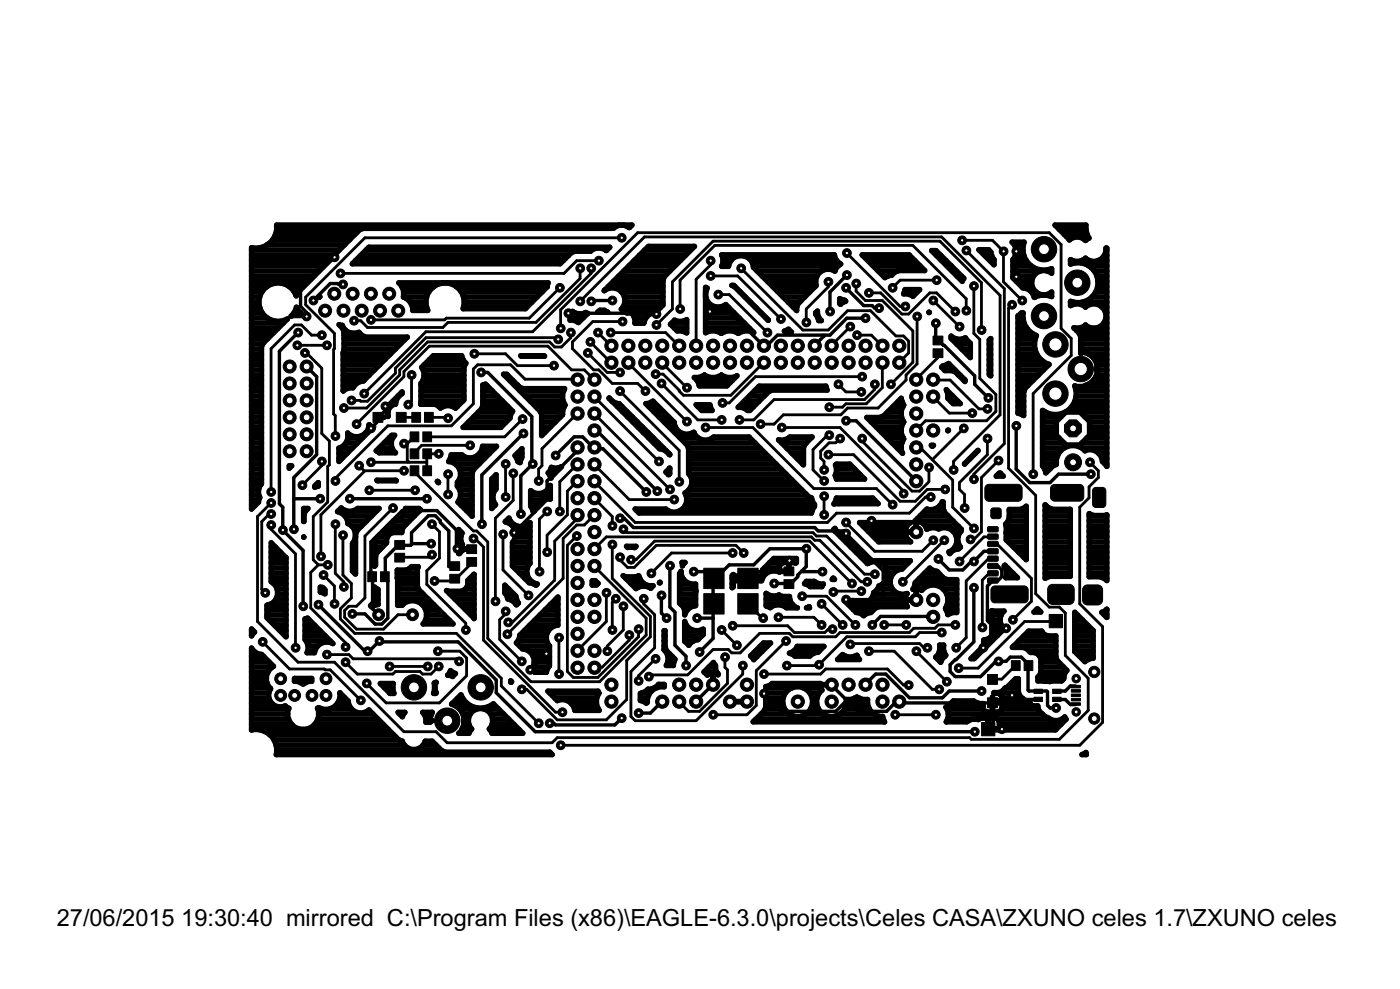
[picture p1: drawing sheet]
<svg xmlns="http://www.w3.org/2000/svg" width="210mm" height="148mm" viewBox="0 0 210 148" stroke-linecap="round" stroke-linejoin="round" font-family="sans-serif">
<defs><g id="words">
<g font-size="4">
<text x="8.5" y="138.7">27/06/2015</text>
<text x="27.2" y="138.7">19:30:40 mirrored C:\Program Files (x86)\EAGLE-6.3.0\projects\Celes CASA\ZXUNO celes 1.7\ZXUNO celes 1.7.brd</text>
</g>
</g></defs>
<g fill="#000" stroke="#000" stroke-width=".15">
<path d="M139.9 50.4h1.5v1.3h-1.5zM139.9 52.3h1.5v1.3h-1.5zM55.9 61.8h1.5v1.5h-1.5zM59.4 61.8h1.5v1.5h-1.5zM61.5 64.7h1.3v1.5h-1.3zM61.5 67.2h1.3v1.5h-1.3zM61.5 69.8h1.3v1.5h-1.3zM61.7 61.8h1.4v1.5h-1.4zM63.4 64.7h1.3v1.5h-1.3zM63.4 67.2h1.3v1.5h-1.3zM63.4 69.8h1.3v1.5h-1.3zM63.6 61.8h1.4v1.5h-1.4z"/>
<path d="M55.1 85.7h1.4v1.4h-1.4zM57 85.7h1.4v1.4h-1.4zM59.2 81h1.5v1.3h-1.5zM59.2 82.9h1.5v1.3h-1.5zM67.4 86h1.5v1.4h-1.5zM67.4 84.2h1.5v1.3h-1.5zM70 81.6h1.5v1.3h-1.5zM70 83.5h1.5v1.3h-1.5zM105.5 85.1h3.1v3.1h-3.1zM105.5 88.9h3.1v3.1h-3.1zM110.6 85.1h3.1v3.1h-3.1zM110.6 88.9h3.1v3.1h-3.1z"/>
<path d="M117.5 86.8h1.5v1.4h-1.5zM117.5 84.9h1.5v1.4h-1.5zM151.6 99h1.4v1.5h-1.4zM153.5 99h1.4v1.5h-1.4zM157.3 92.1h2v1.9h-2zM147.2 108.2h2v2h-2zM148.1 104.5h1.4v1.5h-1.4zM148.1 101h1.4v1.5h-1.4zM155 104.5h1.3v.6h-1.3zM155 103.3h1.3v.6h-1.3zM157.8 103.3h1.3v.6h-1.3zM157.8 104.5h1.3v.6h-1.3z"/>
<path d="M160.6 104h1.4v.4h-1.4zM160.6 103.3h1.4v.4h-1.4zM160.6 104.6h1.4v.4h-1.4zM160.6 105.3h1.4v.4h-1.4zM160.6 102.7h1.4v.4h-1.4z"/>
</g>
<g fill="#000" stroke="#000" stroke-width=".15">
<path d="M147.8 72.7l.5-.1h4.3a.63 .63 0 0 1 .6 .6v1.3a.63 .63 0 0 1-.6 .6h-4.3a.63 .63 0 0 1-.6-.6v-1.3z" fill-rule="evenodd"/>
<path d="M148.1 78.9h1.4l.2 .2v.4l-.2 .2h-1.2l-.2-.2z" fill-rule="evenodd"/>
<path d="M148.6 76.3l.3-.2h1l.2 .4v1l-.4 .2h-1l-.2-.4z" fill-rule="evenodd"/>
<path d="M157.7 72.8l.4-.2h3.8a.62 .62 0 0 1 .6 .6v1.3a.62 .62 0 0 1-.6 .6h-3.8a.62 .62 0 0 1-.6-.6v-1.3z" fill-rule="evenodd"/>
<path d="M163.9 73.3l.4-.3h1l.4 .3 .1 2.2-.2 .5h-1.3l-.4-.2z" fill-rule="evenodd"/>
<path d="M148.1 80h1.4l.2 .2v.4l-.2 .2h-1.2l-.2-.2z" fill-rule="evenodd"/>
<path d="M148.1 81.1h1.4l.2 .2v.4l-.2 .2h-1.2l-.2-.2z" fill-rule="evenodd"/>
<path d="M148.1 82.2h1.4l.2 .2v.4l-.2 .2h-1.2l-.2-.2z" fill-rule="evenodd"/>
<path d="M148.1 83.3h1.4l.2 .2v.4l-.2 .2h-1.2l-.2-.2z" fill-rule="evenodd"/>
<path d="M148.1 84.5l1.4-.1 .2 .2v.4l-.2 .2h-1.2l-.2-.2z" fill-rule="evenodd"/>
<path d="M148.1 85.6l1.4-.1 .2 .2v.4l-.2 .2h-1.2l-.2-.2z" fill-rule="evenodd"/>
<path d="M148.1 86.6h1.4l.2 .2v.4l-.2 .2h-1.2l-.2-.2z" fill-rule="evenodd"/>
<path d="M148.7 88l.5-.2h4.3a.63 .63 0 0 1 .7 .6v1.3a.63 .63 0 0 1-.7 .6h-4.3a.63 .63 0 0 1-.6-.6v-1.3z" fill-rule="evenodd"/>
<path d="M157.3 87.8l.5-.3h2.5a.74 .74 0 0 1 .8 .8v1.5a.74 .74 0 0 1-.8 .8h-2.5a.74 .74 0 0 1-.7-.8v-1.5z" fill-rule="evenodd"/>
<path d="M162.5 87.9l.6-.3h1.5a.75 .75 0 0 1 .7 .8v1.5a.75 .75 0 0 1-.7 .7h-1.5a.75 .75 0 0 1-.8-.7v-1.5z" fill-rule="evenodd"/>
<circle cx="44.2" cy="104.2" r=".89"/>
</g>
<g fill="none" stroke="#000" stroke-width=".42">
<path d="M89.8 39.1h-3.3l-1.9 1.9h-33.6M93.2 35.6h-38.5l-8.9 8.9v1.2l4.3 4.3v2.2l-.1 .2v9.6l.3 .3v3M106.5 39.1v.6l-2.1 2.1v10M127 37.9l8 8h.7M144.2 36h4.6l1.7 1.7v4.5l2.7 2.8M144.9 37.5l5.7 5.7v23.3l-4.6 4.5v.8M44.6 51.7h4.4M45.7 52.9h.3l2.2 2.3v9.7l1.2 1.2v3.5l-.3 .3v5.3l-2.1 2.2v6.5l.7 .7M48.2 50.2h-1.5l-1.5-1.5h-1l-3.6 3.5v21.5M61.7 56.2v3.9l-.5 .5M71.1 53h4.7l1.8 1.8h5.4M83.7 50.8l-.3-.2h-19.5l-4.6 4.6v.7l-4.2 4.2-2.4-.1"/>
<path d="M83.9 43.1l-4.5 4.6h-12.5l-.2 .2h-11.1M84.1 49.2v-2.8l11.5-11.5h61.7l1.8 1.7v12.6l1.5 1.5v2.6l-5.7 5.7v12M85.6 49.8v.8l-1.4 1.4h-1l-.8-.8h-18.3l-4.2 4.2v.8l-4.9 4.9h-3.5M86.6 56.9l-7.9-.1-2.1-2.1h-5l-.6 .6v5.2l-3.3 3.3h-9.6l-7.8 7.9v.4M87 40.2v1.5l-6.6 6.6h-13.2l-.8 .8h-11.3l-1-1.1h-1M87 45.1l9.6-9.6h44.6l8.7 8.8v17.8l-6.9 7v1.3M88.1 52.9l2.9 2.9h1.9M88.5 51.2l3.2 3.1M88.6 40.2v.8l-8.7 8.7h-16l-9.3 9.3M89.1 56.9l-1.5-1.5h-1.9l-3.6-3.5h-17.7l-3.8 3.8v.7l-7.2 7.1M89.1 59.4l9.7 9.7M89.6 49.8l2.1 2"/>
<path d="M91.5 49.8h8.3l2 2M92.9 58.6l8.9 8.9v4.7M93.3 48.2h-4.4l-3.1 3v1l3.2 3.2h.8l2 2h3.8l1.2 1.2M94.2 54.3l8.8 8.9M98.4 48.7l2.4-2.4v-4.1l6.1-6.1h34l6.3 6.3v7M99.2 57.4l5.4 5.5h3.6M99.3 54.3l3.7 3.8M102 46.3v-4.3l5.2-5.2h29.7l8 8v1.7M106.5 41.3h4.1l6.5 6.5M107.7 44.1h1.6l5.7 5.7M111.1 40.2l9.3 9.2h3.8l2.9-2.9h3.4l3.8 3.8h1.2l.7 .8v1.8l-1.4 1.4M114.5 54.3l-4.9 4.9h-7.1l-3.1-3.2h-1.1"/>
<path d="M124.2 42.2v.8l-3.3 3.3v2M125.7 57.6l1.1 1.1h2.3M127.5 48.9l-2.8 2.9M128.4 42.5v1.1l1.4 1.4h2.5l4.6 4.6v4.7l-3.3 3.3M128.5 50.2h2.1l1.7 1.6M129.2 56.4h-15.9l-4 4h-1M130.3 43.9h1.7l3.2 3.2h1l3.2-3.2h1l2.8 2.8M131.1 57.6v.7l-1.5 1.6h-13.5l-3.1 3h-2.2M132.3 54.3v3.8l-2.4 2.4h-3.1l-.5 .5h-2M137.5 47.4v7.1l-1.7 1.7v.7l-4.1 4.2h-4.6l-1 1h-8.6l-1.4 1.4h-2.1M139.9 56.9h2.6l4.3 4.4h1.2M139.9 59.4l2.4 2.5h3.5"/>
<path d="M139.9 45l3.9 3.9M140.4 42h-5.4l-1.2 1.1M140.6 52.9l-.1 .7-3.1 3.3M146 42.9v7.1l.9 .8v5.9l2.4 2.4v2.5l-1.4 1.4h-9.1l-1.4 1.5M151.7 45.7l-.5 .5v23.9l4.1 4.1v14.7l2 2.1h1.5l.9 .8v6.4l3.5 3.4v4.8l-4.4 4.4h-13.2l-.2-.3h-61.9l-.7 .8h-15.8l-1.6-1.7h-4.8l-10.5-10.4h-5.4l-6.1-6.1v-15.7l2-2M40.6 78.7v.6l3.7 3.7v14M40.6 77h-.2l-1.2 1.1v10.2l.6 .5M48.2 69.1v.7l-2.9 2.9M50.3 78.5v7.4l1.2 1.3v.7M53.8 69.8l.8 .7M54.6 70.5h6M54.6 70.5v.2l-6.5 6.4v6.3"/>
<path d="M55.4 73.4h6.8M58.9 76.1l-4.2 4.2v9.3l-1.3 1.2h-1.1l-.6 .7v1l1.7 1.8h4.1l2.2-2.2h2.1M60.2 62.5h2.2M61.2 69.1l-.1 .2h-5.5M62.1 70.5l.1 .3 8.8 8.7h.5l1.6 1.7v14.5l6.5 6.4h10.3l7-7v-2.5l-7.8-7.8M62.1 65.4l-1 1.1h-.5l.5 .1v2.4l.2 .3h2.7M64.3 62.5h2.7l.2 .2M64.7 78.5l1.2 1.2v3.9l-1.9 1.9v2l5.8 5.9v1M65.8 68h-1.7v2.5M67.2 71v3.1M70.5 66.7h-7.3l-1 1-.1 .3M75.8 69.5v5"/>
<path d="M76.9 70.9v4.1l-2.6 2.6v12.5M78.3 62.8l-2.6 2.6h-11.6M82 76.6l-1.1 1.2v7.8M86.6 77.2l-.1 .1v.5l-3.3 3.3v5.8l-6.4 6.3h-.6M86.6 72.1l-1.5 1.5v3.5l-3.1 3.1v2.5M86.6 69.6l-2.7 2.6v4.4M86.6 62l-5.3 5.2v2.6l-.5 .5v1.8M89.1 77.2l-1.5 1.5h-1.1l-2.1 2v6l-8.3 8.3M89.1 74.6l2.7 2.8v1.4M89.1 72.1l6.1 6.2h28.9l1.3-1.4h11l2.4-2.4h.7M89.1 69.6l5.2 5.2h6.8M89.1 62l11.3 11.3"/>
<path d="M93.5 79.3l.5 .5h27.9l.5 .5h1.5l5.7 5.7h1.5M105.8 64.1h7.1l9.1 9.1h9.4l2.4 2.4M117.2 64.1h8.7l9.6 9.5v.4M123.5 74.3v2.8M124.2 68.1h3.8l7 7h2.2l1.8-1.8h2.7M124.3 65.2h-.2l-2.2 2.2v3l1.6 1.7M125.9 65.7l-.6 .6h-1l-1.3 1.3v1l.5 .5v1.3M126.8 78.3l4.3 4.3h7.2l1.6-1.7M129.2 65.7v.4l7.5 7.5h1.2l1.4-1.4v-2.2M137.4 67l.6 .1 4.8 4.8v4.1l3.2 3.2M144.5 64.2l-4.7 4.7M148 65.7v2.4l-4.2 4.2v1l.8 .8v2"/>
<path d="M149.7 69l-2.5 2.5v8.2l-1.2 1.1h-.5M163.4 69.3l1.3 1.2v1l-1.4 1.4v1.7l-1.4 1.4v14.5l3.4 3.4v14.3l-3.4 3.5h-77.8M39.4 96.2l4 4h5.2l.1 .2h.8l4.6 4.5M47.7 84.6h1.4M47.7 84.6l-1.1 1.2v5.3l5.2 5.2v.6M48.5 86.1l1.6 1.7v2.7M49 98.1h3.3l.6 .6h15.5l.4 .4M51.4 80.2v5.9l1.3 1.3v2.2l-1.7 1.6v1.5l2.2 2.2h15.2l6.8 6.7v1.2l5.6 5.6M51.8 99.2l1.8 1.8h5.3l.4-.4h3.7l.4 .4h1.2l1.2-1.2M58.4 99.8h5.7M64.7 83.1l-.3 .4h-4.5M65.6 97.6h3.3l1.1 1v2.6l-4.1 4.1h-8l-2.9-2.9"/>
<path d="M70.7 84.2v.2l-2.3 2.3h-.2l-.4 .3h-2.7M71 80.7h.2l1.3 1.3v13.9l10.8 10.8h1M75.4 80.1v5.3l3.8 3.8M75.8 91.6v.4l-.9 .9v2.9l3.3 3.3M83.8 95.5v5.5M86.5 80.3l-1.4 1.4v18.9l.9 .9h3.6l6.1-6.1v-1.1M89.1 82.3l1.8-1.9h30.7l.6 .5h.7l6.2 6.3h.9M90.9 88.8v4.3l-4.3 4.4M91.8 81.6v5.1l5.7 5.7v3l-3.5 3.6v5.8l-3.1 3h-7.4l-4.5-4.5h-.8M92.3 89.7l-.5 .5v4.2M93.5 90.8v3.6l-2.5 2.4v.8M94.3 95.1v.8l-4 4.1h-1.2"/>
<path d="M94.6 83.9h.8l2.7-2.8h23.3l6.3 6.3M96.5 89.7v.8l1.6 1.6v4.9l-3.5 3.6v6.7l.6 .7h9.2l7-7v-1.3M98.3 98.7l-2.6 2.5v.8M108.2 94.4l2.3 2.3M108.7 98.4v1.6l.4 .4v2l-4.2 4.2h-1.7l-1.4-1.5M109.8 82.8h-9.1l-3.1 3.1M109.8 93.7h8.3l1 1.1h4.6l.5-.5h.6M111.5 82.8l-1.2-1.1h-11.9l-3.3 3.3h-1l-1.2-1.1v-.4M112.1 90.5l2.2 2.1h.1M116.7 92.5h5.3l1.2 1.1M117.8 96l-4.4 4.5v5.2l-1.4 1.4h-5.1M120.2 89.3h3.7l4.3 4.3"/>
<path d="M123.2 90.5l3.1 3.1M127.5 96.5l.1-.1h10.3l.6 .6h.5M129.1 88.6h-4l-.2 .1M130.3 97.6h3.8l5.7 5.7h1M132.5 93.6h3.3M137.4 97.6l4.5 4.5M141.2 94.8h-3.3l-.7 .6h-10.2l-4.3 4.3h-4.7M141.6 80.9l-6.3 6.3M143.2 93.6h-2.5l-.5 .5h-3.2l-.6 .7h-10.5l-.6 .6h-6.4l-.6-.5h-4.4l-2.9 2.9h-1.3l-.5-.5h-2.3l-3.8 3.8h-5.6l-.2 .3M148.9 83.7h-.7l-3.3 3.3v8.5l-1.6 1.5M148.9 80.4h-1.4l-3.7 3.7M148.9 81.5v.1h.7l5 5.1v3.4l-2.8 2.8"/>
<path d="M148.9 85.9h-.6l-1 1v7.1M152.3 99.7l-2.1 2-1.4 .1M158.3 93l-4.7 .1-7 7h-2.9M91.7 105.1v.1M114.5 101h8.5l.8-.8h9.3l2.4 2.4h.7M134.2 107.1h6.1"/>
</g>
<g fill="none" stroke="#000" stroke-width=".51">
<path d="M50.1 38.5l-5 5.1v2.3l.9 .9v.6M152.4 37.7v3.8M44.7 49.8l-2.8 2.8v22.9l.5 .5v3.4l3 3.1v8.3M46 54.9l1.5 1.5v11.7l-3.5 3.4v7.8M51.4 42.6h-.6l-.1-.1h-1.2l-2.5 2.5M72.1 55.8h1l6.6 6.6v7l.2 .1-1.8 1.8v5.7M85.2 46.9h8.6l.2 .2h4.4M91.8 45h-3l-.2 .1M106.4 46.7h2.9l5.2 5.1 .2-.2h.5l1.4-1.4h6.8l.1 .1M126.8 43.1l2.7 2.7h1.3l.3 .4h.7M127 41.2l-2.6 2.6v2.9M129.8 47.7h-2.8l-2.6 2.5h-.7l-1.6 1.6"/>
<path d="M140.3 48.4v2.2l5.8 5.7v1.3l2.1 2M44 74.7h4M52.4 74.7h11.6M57.8 60.9v.6l-1.1 1-.2 .2v.6l-.9 .9M78.5 64.9l-6.3 6.3v7.3M83.3 68.2l2.8-2.8h1.3l1.9 1.8h1.1l6.5 6.5M86.6 67l-.1 .1v.5l-4.5 4.5v2.7l-4.9 5M89.1 64.5l.4 .1 9 9M92.9 77.6h.7l1.4 1.4h27.2l.5 .5h3.7l6 6v4.3M126.8 63h1.6l9 9.1M130.6 78l1.7 1.7h5.1M152.4 63.8v6.5l2 2h3l1.3-1.3h4.8"/>
<path d="M47.7 90.6l6.9 6.8 .8 .2 1.5-1.6 .1 .2h11.7l5.7 5.7v1.9l5.8 5.8h65.9M61.7 81.4h2.9M68.2 84.8l-.9 .1v-5.4l-1.3-1.2v-.3l-.7-.7h-1.1l-2.5 2.5v1.8l-.1 .1-1.7-.1-.1 .2h-.3l-1.7 1.8-.1 2.8 .1 .3 .3 .3v5.6l-.8 .9h-1.1l-1.5-1.5h-1.9M70.7 82.3l-2.1-.1-.2-.1v-2.7l-2.9-2.9h-5.2l-4.7 4.7v5.1l.3 .1v4.8l.8 .9M81.9 97.9l-2.4 2.5M99.2 89.2v2.6l.7 .8M100.4 84.8v6.2l.8 .7v5l1.6 1.6v1.4M104 85.6h4.1l-1.1 1.1M104.5 92.6h2.4M107 86.7h.3l2-2.1h3.7l2.4-2.4h5.5v2.7l-1.3 1.2v.3l-1.1 1.1-.3-.1h-2.1M107 86.7l-.1 .2v3.6h.1l-.1 .2v5l-2 2M118.3 84v1.4l-.1 .2h-4.8l-1 1.1h-.3"/>
<path d="M120.2 85.5l.2 .1h2.9M126.8 89.8l10.6 .1M139.9 92.4h-7.9l-1.2 1.2M146 88.1v8.1l-3.5 3.4v1l.7 .8h3.8l2.2-2.2h.4l.1-.1h1.1l.7-.7h1.6l1.2 1.2-.2 .1v3.7l.2 .1h2.6l.2 .2v2l.3 .4h.9M148.5 94.1h2.3M148.9 84.8v.1h.8l.5 .5v1l-.5 .5h-.8l-.9 .9v5.2l.5 .5v2.4l-1.1 1.1M148.9 82.6h-1.4l-1.6 1.6h-.4l-1.1 1.2h-2.1l-1.6-1.7M93.2 107.6l-1 1h-8.9l-.3-.2h-.6M99.3 105.1l-1.8 1.7h-1.8M106.9 102.6l-2.5 2.5M109.4 105.1h2.6M114.5 103.9l2.7 2.7h8.1l1.7-1.7"/>
<path d="M124.7 102.6l3.9 4h4.3l1.4-1.4 .5-.1 .2 .2h13.8M129.8 102.6l1.5-1.6h1.5l3.6 3.5h4.9l1-1h4.9M148.8 105.3l.1 .1v3.7l-.7 .1h2M151.7 104.2v.6M155.7 104.8h-6.5l-.4 .5M158.5 104.8h1.2l.8 .8h.7M161.2 102.8h-.7l-.8 .7-1.2 .1"/>
</g>
<g fill="none" stroke="#000" stroke-width=".83">
<path d="M37.7 39.8h10.8M37.7 39h11.6M37.7 38.2h12.4M37.7 37.5h13.2M40 36.7h11.6M40.9 35.9h11.5M41.3 35.1h11.9M41.5 34.4h12.6M53.3 39h31.2M54.1 38.2h31.1M54.9 37.5h33.8M55.3 37h36.1l-.5 .5a1.79 1.79 0 0 0-2.4 .1h-2.3l-.5 .2-1.7 1.7h-31.2z"/>
<path d="M90.8 37.5h.2M92.8 33.7l-.8 .5h-37.6l-.5 .2-9.3 9.3M93.6 33.7l.7 .4 .4-.4h-53.2a3.1 3.1 0 0 1-3.8 3.4v39.2l1.1-1.1v-.2M94.3 39.8h6.9M95.1 39h6.9M95.9 38.2h6.9M96.6 37.5h6.9M108.2 38.2h16.9M108.2 39.8h1M108.4 39h1.2M109.2 39.8v.1h-1l.2-.5v-.7l-.2-.5h16.9a1.7 1.7 0 0 0 .9 1.4l-.6 .5-.2 .5M109.2 39.8a1.91 1.91 0 0 1 1.9-1.5 1.91 1.91 0 0 1 1.9 1.5"/>
<path d="M112.6 39h12.8M113 39.8v.2l6.4 6.5v-.5l.3-.5 2.7-2.7a1.89 1.89 0 0 1 .6-2.1 1.89 1.89 0 0 1 2.2-.1M113 39.8h12.7M129.3 38.2h7l2.3 2.3h-3.9l-.5 .3-.5 .4h-.2l-.8 .4zM129.3 38.2h7.1M130.1 39h7M130.9 39.8h7M139.7 37.5h.6l4.2 4.2-.2 .4zM140.4 38.2h.7M141.2 39h.6M141.9 39.8h.7M146.8 37.4h1.4l.4 .4v.2l.4 .9v.8z"/>
<path d="M146.8 37.5h1.5M147.6 38.2h1.1M148.4 39h.6M151.7 36.3h1.8a3.1 3.1 0 0 0 .8 3.3 3.1 3.1 0 0 0 3.4 .7v.6a1.84 1.84 0 0 0-2.5 .2 1.84 1.84 0 0 0 0 2.5 1.84 1.84 0 0 0 2.5 .2v.6a2.91 2.91 0 0 0-2.6 .2 1.76 1.76 0 0 0-1.7-1.5l-1.5-1.5v-2.7a1.78 1.78 0 0 0-.2-2.6zM151.9 39.8h2.7M151.9 39h2M152.1 36.7h1.3M152.2 38.2h1.3M152.3 37.5h1.1M158.2 33.7h4.6v.8l.2 .7 .3 .5-.5 .3a1.7 1.7 0 0 0-2.5-.1zM158.8 34.4h4M159.6 35.1h3.4"/>
<path d="M160.3 35.9h.1M160.5 39h.3M162.2 39h1.1M162.6 35.9h.3M163.2 39.8h2.7M164.7 39h1.2M165.6 38.2h.3M165.8 37.5h.1M37.7 48.4h4.8M37.7 49.2h4M37.7 59.3h1.5M37.7 58.5h1.5"/>
<path d="M37.7 57.8h1.5M37.7 57h1.5M37.7 56.2h1.5M37.7 55.4h1.5M37.7 54.7h1.5M37.7 53.9h1.5M37.7 53.1h1.5M37.7 52.3h1.5M37.7 51.5h1.7M37.7 50.7h2.4M37.7 50h3.2M37.7 47.6h2.3"/>
<path d="M37.7 46.8h1.6M37.7 46.1h1.2M37.7 45.3h1.1M37.7 44.5h1.2M37.7 43.7h1.6M37.7 42.9h2.3M37.7 42.2h8.5M37.7 41.4h9.2M37.7 40.6h10M43.4 42.9h2M44.1 46.8h.9M44.1 43.7h.5"/>
<path d="M44.4 46l.2 .5 .8 .8h-1.5l-.3 .1 .4-.4zM44.4 46.1h.1M44.6 43.7l-.2 .6a2.88 2.88 0 0 0-3.8-1.7 2.88 2.88 0 0 0-1.5 3.9 2.88 2.88 0 0 0 4 1.3l-3.7 3.6-.2 .6v20.5a1.73 1.73 0 0 0-.3 2l-.1 .5M47.8 44.5l.1-.1zM47.9 44.5h.1M47.9 44.4h.1M50.8 48.6l.5 .1a1.77 1.77 0 0 0 2.5 1.1l.5 .5 .5 .2h6.3l-6.6 6.6a1.75 1.75 0 0 0-1.6 1h-.6l-.8 .5v-5.8l.1-.3v-2.8l-.2-.6zM51.4 49.2h.1M51.5 58.5h.1M51.5 57.8h1.6M51.5 57h3.1M51.5 56.2h3.9"/>
<path d="M51.5 55.4h4.6M51.5 54.7h5.4M51.5 53.9h6.2M51.5 53.1h7M51.6 52.3h7.7M51.6 51.5h8.4M51.6 50.7h9.2M51.6 50h2.4M59.7 59.3h.1M60.3 42.9h4.7M60.3 58.7v.3a1.75 1.75 0 0 0-1 1.6 1.2 1.2 0 0 0-1.1 .9v.9h-.1l-.1-.8-.2-.4zM60.5 44.5l.4 .2"/>
<path d="M60.5 44.5h3.5M60.5 43.7h3.8M60.9 44.7h.1M60.9 44.7l.7 .6M61.5 45.3h2.4M61.9 46.1h2.1M63.1 59.3h6.5M63.1 58.5h6.5M63.1 57.8h6.5M63.2 55l1.8-1.7h4.2l.3 .8 .3 .3-.2 .6v4.9l-1.3 1.3a1.97 1.97 0 0 0-2.3-.1l-.4-.4-.4-.1h-2.1v-3.2a1.81 1.81 0 0 0 .1-2.4zM63.4 57h6.2M63.4 55.4h6.2"/>
<path d="M63.6 56.2h6M63.6 54.7h6.1M64.4 53.9h5M66.4 42.4a2.86 2.86 0 0 0-2.3 4.1h-2.2v-.4l-.3-.8M67.1 42.4a2.89 2.89 0 0 1 2.3 3.8h9.4l3.2-3.2M68.4 42.9h13.6M69.2 43.7h12.1M69.5 46.1h9.5M69.5 44.5h11M69.6 45.3h10.1M72.4 59.3h2.2M72.4 58.5h1.4"/>
<path d="M72.4 57.8h.6M75.5 56.1h.5l1.9 1.9 .5 .2h6.2a2.2 2.2 0 0 0 .1 2.5l-.4 .8v.6l-3.1 3.2v-3.2l-.2-.5zM75.6 56.2h.5M76.4 57h.5M77.2 57.8h.5M77.5 57.6h.1M78 58.5h6.5M78.1 53.3l3.5 .1zM78.7 59.3h5.6M82 43l.2-.6h-22.4a2.07 2.07 0 0 1 .7 2.1M85.5 47l.3-.3a1.76 1.76 0 0 0 2 .1l.3 .2-1.4 1.3-.7-.3h-.5zM85.5 47.6h1.9"/>
<path d="M85.6 46.8h.6M87.8 46.8h.1M89.6 46.8l.3-.3h.7l.5 .3zM90.6 43.5l6.6-6.6h6.9l-4.5 4.5-.2 .5v3.8l-1.1 1.1-1 .3-.5 .5M90.7 43.4a1.92 1.92 0 0 1 2.5 .3 1.92 1.92 0 0 1 .2 2.4M91.2 42.9h8.2M91.3 59.6l.1 .1M91.4 59.7l.5 .5 .7 .3h.2l7.6 7.6a1.84 1.84 0 0 0-1.5-.9zM92 42.2h7.4M92.8 41.4h6.9M93.2 43.7h6.2M93.4 46.1l-.2 .2a1.84 1.84 0 0 1 2 2.1h1.3l.3-.8"/>
<path d="M93.4 46.1h5.6M93.5 40.6h6.9M93.6 44.5h5.8M93.7 45.3h5.7M94.6 46.8h3.4M95.1 47.6h1.7M100.7 48.4h2.3M101.1 48l.5 .2h.7l.7-.3v2l-.7-.3h-.8l-1-1zM101.2 49.2h1.8M104.5 57h5.3M104.9 57.8h4.1M105.6 56.2l-.8 .4h-.7l.5 .4 .3 .8h4.1l1.5-1.5-.6 .3h-.9l-.8-.4"/>
<path d="M105.6 56.2a2.23 2.23 0 0 0 2.6 0M105.6 56.2h.1M105.8 43.8l.2-.6-.2-.1v6.7a2.14 2.14 0 0 1 2.4 .1M105.8 48.4h5.8M105.8 49.2h6.6M105.8 47.6h5M105.8 46.8h4.2M105.8 46.1h3.4M105.8 45.3h.4M105.8 43.7h.1M105.8 44.5a1.9 1.9 0 0 0 3 1.1l4.2 4.2-.6-.2h-.9l-.8 .3M108.2 49.9l.8-.3h.9l.8 .3"/>
<path d="M108.2 49.9h.1M108.2 56.2h.1M110.1 42.9l-.4-.1h.3l5.2 5.2M110.2 42.9h.1M110.7 49.9h.1M110.9 43.7h.1M111.7 44.5h.1M112.4 59.3h2.2M112.5 45.3h.1M113.2 58.5h2.3M113.3 46.1h.1M113.5 40.6h9.7"/>
<path d="M113.8 57.8h10l.2 .6h-8.2l-.5 .3-2.9 2.8h-.3l-.9-.5h-.5zM114 46.8h.1M114.3 41.4h8.2M114.8 47.6h.1M115.1 42.2h7.2M115.2 48h.1M115.9 42.9h6.3M116.6 43.7h4.8M117.4 44.5h3.2M117.6 49.6l.6-.3 .5 .5-.4 .1zM118.2 45.3h1.7M118.3 49.9h.1"/>
<path d="M119 46.1h.4M120.1 45.1h.1M122.3 46.9l.3-.3v.4l.2 .7 .3 .3h-.4l-.2-.8-.2-.1zM122.3 46.8h.3M122.6 47.6h.2M125.2 40.6h.1M125.9 44.7l.7 .3 .2 .1-.5 .2-.3 .3-.1-.1zM125.9 45.3h.5M131.7 40.6h2.9M132.5 41.4h.6M134.5 51.8h.1M134.5 51.8h.3"/>
<path d="M134.8 51.8h.1M135.6 43.7h1.9M135.7 43.4h2.2l-1 1-.8-.4h-.6zM139.3 46.8h.1M141.2 55l.2-.2h.2l.6-.3 2.5 2.4v.2l-1.4-1.4-.6-.2h-1zM141.6 55.4h1.6M141.9 58.4l2.1 2.1h-1.1l-.8-.8v-.7zM141.9 58.5h.1M142 54.7h.4M142.1 59.3h.7M142.6 50.4a1.78 1.78 0 0 0 2.1 .2l.8 .8v2.2l-2.9-2.9zM142.7 50.7h.6"/>
<path d="M142.7 40.6h.7M143.4 51.5h2.1M143.5 41.4h.7M143.7 56.1v.1M143.7 56.2h.3M144.2 52.3h1.3M144.4 50.7h.4M144.5 57h.2M145 53.1h.5M148.3 55.4h.2M148.3 54.7h.2M148.3 53.9h.2"/>
<path d="M148.3 53.1h.2M148.3 52.3h.2M148.3 51.5h.2M148.4 56.2h.1M148.5 50.7v5.6l-.2-.2v-5.2zM148.5 50.7h.1M151.9 41.4h3M151.9 40.6h4.1M152.4 42.2h2.3M152.6 48.4h.9M152.6 49.2h1.3M152.6 47.3l.5-.4h.3a3.1 3.1 0 0 0 2 3.4 3.1 3.1 0 0 0 1.9 4.3l-3.6 3.6-.2 .5v3.6l-.9-.4z"/>
<path d="M152.6 59.3h.9M152.6 58.5h.9M152.6 57.8h1.5M152.6 57h2.3M152.6 56.2h3.1M152.6 55.4h3.8M152.6 54.7h4.6M152.6 53.9h3.5M152.6 53.1h2.9M152.6 52.3h2.6M152.6 51.5h2.5M152.6 50.7h2.6"/>
<path d="M152.6 50h2.2M152.6 47.6h.8M153.2 42.9h1.6M154.6 43.7h.7M155.1 44.5h.1M157 40.6h.7M160.5 45.3h.5M161.1 49.2h4.8M161.1 49.2l-.1-.1 .8 .8 .2 .5v2.5l.1-.2a2.56 2.56 0 0 1 2.5 2.5h-.2v.2h.2M161.4 59.3h4.5M161.4 58.5h4.5M161.8 50h4.1"/>
<path d="M161.9 49.2l.6-.3 .3-.2 .2 .2 .6 .3M162 52.3h3.9M162 51.5h3.9M162 50.7h3.9M162.2 45.3h3.7M162.7 57.8h3.2M163.3 53.1h2.6M163.7 44.5h2.2M163.9 57h2M164.1 40.6h1.8M164.1 53.9h1.8M164.3 43.7h1.6"/>
<path d="M164.4 49.2a1.84 1.84 0 0 0 1.2-2.7 1.84 1.84 0 0 0-2.8-.5 1.78 1.78 0 0 0-2.3-.2v-.7a3 3 0 0 0 4.1-2.7 3 3 0 0 0-4.1-2.8v-.7a1.78 1.78 0 0 0 2.3-.2 1.81 1.81 0 0 0 2 .3 1.81 1.81 0 0 0 1-1.8h.1v32.7l-.6-.8a1.84 1.84 0 0 0-2.6-1.6 2.48 2.48 0 0 0-2.9-.5 2.48 2.48 0 0 0-1.4 2.6l-.5 .2-1.1 1-.3-.8-.2-.2v-8.3a3.1 3.1 0 0 0 4.4-.6M164.4 56.2h1.5M164.5 41.4h1.4M164.5 54.7h1.4M164.6 55.4a2.74 2.74 0 0 1-2.2 2.5h-1l-.3-.1a3.1 3.1 0 0 1-.4 3.1M164.6 55.4h1.3M164.6 42.9h1.3M164.6 42.2h1.3M165.3 46.1h.6M165.5 48.4h.4M165.8 46.8h.1M165.8 47.6h.1"/>
<path d="M37.7 61.7h1.5M37.7 63.2h1.5M37.7 64h1.5M37.7 75.7h.5M37.7 75h1.1M37.7 74.2h1.1M37.7 73.4h1.1M37.7 72.6h1.4M37.7 71.8h1.5M37.7 71h1.5M37.7 70.3h1.5M37.7 69.5h1.5"/>
<path d="M37.7 68.7h1.5M37.7 67.9h1.5M37.7 67.1h1.5M37.7 66.4h1.5M37.7 65.6h1.5M37.7 64.8h1.5M37.7 62.5h1.5M37.7 60.9h1.5M37.7 60.1h1.5M43.4 69.8h.3l-.3 .3zM45.5 78.1h.1M45.5 77.3h.1"/>
<path d="M45.5 76.5h.3M45.6 77.1l.2-.5 .4-.4h-.7l.1 1.9M47.2 72.8l.5-.5v.5l-.5 .2zM47.4 72.6h.3M50.8 76.5h1.1M50.8 68.7h.4M50.8 67.9h1.2M50.8 67.1h2M51.7 77.3h4M51.9 66.4h1.7M52.1 64.9a1.87 1.87 0 0 0 2 .4 1.87 1.87 0 0 0 1.3-1.7l.3 .3h.3l-5.2 5.2v-2a1.86 1.86 0 0 0 1.3-2.2zM52.1 78.1h2.8"/>
<path d="M52.2 65.6h2.2M52.7 78.8h1.5M53 76.5h3.5M53.2 79.6h.3M54.9 64.8h.2M55.3 64h.6M56.5 71.9h2.8l.1 .1h-2.8zM56.7 62.5h.8M56.8 67.1h2M57.4 79.6h2.8M57.6 66.4h1.1M58.1 61.7h.1"/>
<path d="M58.1 60.9h.5M58.2 78.8h2.4M58.4 65.6h.5M58.7 65.2h.5a1.75 1.75 0 0 0 .1 2.6h-2.4l-.5-.3zM58.9 60.1h.5M59 78.1h2.3M60.4 77.3h1.7M60.8 76.2h2l.3 .2-2.6 2.6-.3 .8h-1.3a1.28 1.28 0 0 0-.9 1.5l-1.5 1.5-.2 .5v1.4l-.1 .1v-3.9l2.9-2.9a1.79 1.79 0 0 0 1.7-1.8zM60.8 76.5h2.1M63.1 60.1h6.2M65.6 72.1l.1 .2M65.8 60.9h.7"/>
<path d="M66 61.1h.1M67.5 68.7h5.1M67.6 68.1h1.6a1.85 1.85 0 0 0 2 .4 1.85 1.85 0 0 0 1.1-1.6h2.1l-3.4 3.4-.2 .6v6.4l-2.1-2.1a1.75 1.75 0 0 0-.1-2.3v-.6a1.85 1.85 0 0 0 .3-2 1.85 1.85 0 0 0-1.6-1.1l.3-.8zM67.8 60.9h.8M68.3 69.5h3.5M68.6 72.6h2.2M68.8 79.3l.5 .6-.2 .4v.7l.2 .6v.9l-.4 .4h-.1zM68.8 79.6h.2M68.8 75h2M68.9 71.8h1.9M68.9 70.3h2.2M68.9 73.4h1.9"/>
<path d="M69 74.2h1.8M69 71h1.8M69.2 75.7h1.6M70 76.5h.8M70.3 63.2h5.6M70.7 77.3h.1M71 62.5h5.5M71.8 61.7h5M71.9 67.9h1.5M72.3 67.1h1.9M72.3 60.9h3.8M72.4 60.1h3"/>
<path d="M73.7 71.8l.7-.7v2.1a1.74 1.74 0 0 0-.1 2.4l-.6 .6zM73.7 75.7h.5M73.7 75h.3M73.7 74.2h.2M73.7 73.4h.5M73.7 72.6h.7M73.7 71.8h.7M75.1 64h-5.7l2.8-2.7 .2-.5v-3.1l.4-.1 4.1 4-.4 .8v.3l-1.4 1.3M75.9 78.1h.6M76.5 78.1a1.86 1.86 0 0 0 3 .2v6.1a1.87 1.87 0 0 0 1 3.1l-.1 .2-.8-.4h-.2l-2.6-2.5v-3.5l.5-.9M76.5 78.1l-.2-.5-.5 .6a1.94 1.94 0 0 1 1.5 2.2M76.9 78.8h.7"/>
<path d="M77.2 68.3l1.1-1.1v1.3l-.3 .8-.3-.1zM77.3 79.6h2.2M77.5 68.7h.7M77.6 67.9h.7M78.5 78.8h1M79.5 60.1h5M79.6 73.5a1.83 1.83 0 0 0 2.9-.8v2.1a1.88 1.88 0 0 0-2.4 1.7l-.1 .2-.4-.9zM79.6 75.7h.7M79.6 75h1.6M79.6 74.2h2.9M79.9 76.5h.2M80.3 60.9h4.3"/>
<path d="M81 61.7h3.3M81.2 63.2h2M81.2 64h1.3M81.2 64.8h.5M81.2 62.5h2.8M82.1 73.4h.4M82.4 71h.7M82.6 70.3h1.2M82.7 70l.2 .1h.8l.5-.2-1.5 1.5-.1 .2-.4-.8 .3-.2zM86.6 67v.1M86.6 67.4h.1M86.6 67v.4"/>
<path d="M86.6 67.1h.1M86.6 67l.3 .1M91.8 60.1h.1M92.6 60.9h.6M93.3 61.7h.7M94.1 62.5h.7M94.9 63.2h.7M95.5 76.5h4.7M95.7 64h.7M96.5 64.8h.6M96.8 60.5h.3l.8-.4 3.2 3.2a1.89 1.89 0 0 0 2.9 1.5 1.82 1.82 0 0 0 3 .7h5.3l8.9 8.9 .5 .2 .2 .8 .2 .2v.3l-.4 1h-25.9l-.6-.6h4.6a1.9 1.9 0 0 0 2.5 0 1.9 1.9 0 0 0 .4-2.4 1.82 1.82 0 0 0 .6-2.9v-3.8l-.3-.5zM97.2 65.6h.7"/>
<path d="M97.2 60.9h1.5M97.9 60.1h.1M98 61.7h1.5M98 66.4h.7M98.8 67.1h.7M98.8 62.5h1.4M99.6 63.2h1.4M100.2 71h.1M100.2 67.9h.1M100.3 70.3h.1M100.4 64h.9M100.4 70.1v.9l-.2 .1-.4-.4z"/>
<path d="M101.2 64.8h.8M101.9 65.6h2.7M102 76.5h19.8M102.7 66.4h10.5M102.7 75.7h19.4M102.8 74.2h18.2M103 75h18.8M103.2 67.1h10.7M103.3 70.3h13.8M103.3 69.5h13M103.3 68.7h12.2M103.3 67.9h11.4"/>
<path d="M103.3 73.4h16.9M103.4 71h14.5M103.7 72.6h15.7M103.7 71.8h14.9M103.9 64.8h.1M104.4 60.6h2l.4 .9h-1.6zM104.6 60.9h1.9M106.9 65.6h5.5M110.8 60.9h2.2M111.6 60.1h2.2M116.7 65.9a1.69 1.69 0 0 0 1.7-.4h3.4l-1.1 1-.2 .6v2.5zM117.2 66.4h3.7"/>
<path d="M118 67.1h2.5M118.3 65.6h3.3M118.7 67.9h1.8M119.5 68.7h1M120.3 69.5h.2M125.3 69.7l.1-.2h2l2.2 2.3h-4.2l-.2-.6 .2-.4v-.8zM125.3 79.6h.2M125.3 71h3.6M125.3 75h5.8M125.4 74.6h5.4l.9 .9h-6.7zM125.4 70.3h2.7M128.9 78.3h7.6a1.67 1.67 0 0 0 0 2.9h-4.8z"/>
<path d="M129.4 78.8h6.6M130.2 79.6h5.5M130.6 63.2h4.9a2.31 2.31 0 0 1 0-2.5l-.4-1-2.6 2.6-.5 .2h-2l5.3 5.4a2.16 2.16 0 0 1 .2-2.2l-.4-.8v-.8l.4-.9M131.4 64h3.7M132.2 62.5h3M132.2 64.8h2.9M133 65.6h2.4M133.1 61.7h2M133.8 66.4h1.4M133.9 60.9h1.5M134.6 67.1h.5M134.7 60.1h.6"/>
<path d="M135.7 79.7h1.7M137.2 78.1l1.8-1.8a1.92 1.92 0 0 0 2.3-1.1h.1v1.1l.2 .5 2.5 2.5v.2a1.78 1.78 0 0 0-.1 2.5l-.3 .2-.9 .3-.4 .4-.1-.2a1.88 1.88 0 0 0 1-2.6 1.88 1.88 0 0 0-2.6-.9l-.4-.1h-.7l-.6 .2a1.65 1.65 0 0 0-1.8-1.2zM137.4 78.1v1.6M137.4 79.6h.1M137.4 78.8h.1M137.5 78.1h5.4M138 77.3h4.1M138.7 76.5h2.8M138.8 78.8h4.9M139.6 66.7h.4l-.2 .2zM140.9 75.7h.5M142.1 64.5h.1h-.1z"/>
<path d="M142.6 60.1h1M142.9 79.6h1.1M144.6 69.5l2-2zM144.6 69.5h.1M145.4 68.7h.1M146.2 67.9h.1M149.4 71.3l.4-.4h.2l.4 .4zM149.7 71h.4M150.9 79.6h3M150.9 78.8h3M151.2 78.1h2.7M151.3 76.3h1.7l.9-.5v8l-3-2.9v-2.1l-.1-.3 .3-.3 .2-.6z"/>
<path d="M151.3 77.3h2.6M151.3 76.5h2.6M152.6 61.7h.9M152.6 60.9h.9M152.6 60.1h.9M156.3 61.7h.4M156.3 63.2h2.1M156.3 64h2.1M156.3 69.5h2.1M156.3 68.7h2.1M156.3 67.9h2.4M156.3 67.1h3.2"/>
<path d="M156.3 66.4h3.2M156.3 65.6h2.4M156.3 64.8h2.1M156.3 62.5h2.8M156.6 70.3h.8M156.7 75.6l.4 .4 .7 .3h2.7v10h-3.1l-.7 .3zM156.7 78.1h3.8M156.7 79.6h3.8M156.7 78.8h3.8M156.7 77.3h3.8M156.7 76.5h3.8M156.7 75.7h.1"/>
<path d="M160.7 60.9h5.2M161.2 60.1h4.7M162.2 66.4h3.7M162.2 67.1h3.7M162.7 62.5h3.2M163 65.6h2.9M163.3 77l.7 .2h1.7l.2-.1v9.9l-.2-.3-.7-.3h-1.7zM163.3 78.1h2.6M163.3 79.6h2.6M163.3 78.8h2.6M163.3 77.3h2.6M163.4 63.2h2.5"/>
<path d="M163.4 64h2.5M163.4 64.8h2.5M164.7 67.9h1.2M165.2 68.7h.7M165.7 69.5h.2M165.9 61.7h-6.1l-1.4 1.4v2.1l1.4 1.5h2.1l1.5-1.5v-2.1l-1.5-1.4M37.7 94.2l.5 .5-.5 .5zM37.7 99.9h3.1M37.7 99.1h2.6M37.7 98.4h1.8M37.7 97.6h.4M37.7 95.2h.1"/>
<path d="M37.7 94.5h.2M40 92.1h2.9M40 91.3h2.9M40.4 92.9h2.5M40.4 90.6h2.5M40.7 81.3l2.2 2.3v11.8l-2.9-2.9v-1.8a1.89 1.89 0 0 0 1.6-1.6 1.89 1.89 0 0 0-.9-2zM40.7 82h.6M40.7 84.3h2.2M40.7 86.7h2.2M40.7 85.9h2.2M40.7 85.1h2.2M40.7 83.5h2.2"/>
<path d="M40.7 82.7h1.4M41 87.4h1.9M41.2 93.7h1.7M41.4 89.8h1.5M41.5 88.2h1.4M41.6 89h1.3M42 94.5h.9M42.7 95.2h.2M45.5 80.5h.1M45.6 80.5h.1M45.7 93.7h1.5M45.7 92.7l.4-.1 3.8 3.8a1.85 1.85 0 0 0-2.8 1.4h-1.1a1.74 1.74 0 0 0-.3-2z"/>
<path d="M45.7 95.2h3M45.7 94.5h2.3M45.7 92.9h.7M45.9 96h3.6M46.1 97.6h1.1M46.2 96.8h1.4M48 88h.4l.3 .4v.6l-.7-.3zM48 88.2h.6M52.9 82h.4M52.9 84.3h.4M52.9 85.1h.4M52.9 83.5h.4"/>
<path d="M52.9 82.7h.4M53 81.2h.3M53.2 85.9h.1M53.3 80l.2-.5 3.3-3.3h-3.2a1.74 1.74 0 0 1-2.4-.1l-.6 .5a1.84 1.84 0 0 1 1.6 1.8l.3 .2 .5 .5 .3 .7v6.2l-.4-.4v-4.2l.4-.9M53.3 80.4h.1M55.8 90.6h.9v-2.3l-.5-.4v2l-.3 .5-.3 .3 .2 .2 .4-.2 .4-.1M56.2 82h1.1M56.2 84.3h.1M56.2 89h.5M56.2 81.2h1.8M56.2 88.2h.3M56.2 89.8h.5"/>
<path d="M56.2 83.5h.1M56.2 82.7h.3M56.6 80.4h1.5M59.6 85.4h1.3l.5-.2 .3-.3h1l-.1 .3v2.6l.2 .5 5.1 5.2h-4.5a2.11 2.11 0 0 0-.1-3 2.11 2.11 0 0 0-3 .2h-.7zM59.6 85.9h3M59.6 86.7h3M59.6 90.6h.8M59.6 89h3.8M59.6 88.2h3.1M59.6 89.8h4.6M59.6 87.4h3M61.5 85.1h1.1"/>
<path d="M63.3 90.6h1.7M63.8 92.9h3.6M63.8 91.3h2M63.9 92.1h2.7M67 88.5l.2 .1h2a1.32 1.32 0 0 0 .9-1.6l1-1v6.7zM67.5 89h3.6M68.2 89.8h2.9M68.8 82h.5M68.8 81.2h.4M68.8 82.7h.2M68.8 80.4h.3M69 90.6h2.1"/>
<path d="M69.3 82.3h.6M69.8 88.2h1.3M69.8 91.3h1.3M70.1 87.4h1M70.4 86.7h.7M70.6 92.1h.5M71.1 86h.1M75.7 88.2h.5M75.9 89l-.2-.2v-1.1l1.6 1.6v.3l.4 .7-.3 .3-.5-.6-.7-.3M75.9 89l.3 .7M75.9 89h1.1M76.2 89.7h.1"/>
<path d="M76.3 89.8h1.1M76.8 82h2.7M76.8 84.3h2.7M76.8 83.5h2.7M76.8 82.7h2.7M76.9 81.2h2.6M77.2 85.1h1.9M77.3 80.4h2.2M77.4 90.6h.1M77.7 96h4.3M77.9 96.8h4.5M77.9 95.2h4"/>
<path d="M77.9 85.9h1.1M78.6 94.5h3.6M78.7 86.7h.6M79.4 97.6h3M79.4 93.7h4M79.9 99.9h2.3M79.9 87.4h.4M79.9 98.4h2.5M80.1 99.1h2.3M80.2 92.9h3.5M81 92.1h2.7M81.7 91.3h2"/>
<path d="M82.2 94.5l.5-.6 1-.2v-4.2l-5.8 5.7-.3 .9-.2 .2 .9 .9a1.86 1.86 0 0 1 1.7 1.1 1.86 1.86 0 0 1-.3 1.9l.5 .5h1.7l.3-.8M82.2 94.5a1.81 1.81 0 0 0 .2 2.3M82.4 96.8v3l-.2 .1M82.5 90.6h1.2M83.3 89.8h.4M88.8 87h.5l.4 .4-.3 .3h-.6zM88.8 87.4h.8M93.4 86.3l.4 .1h1.6l.4-.1a1.88 1.88 0 0 0 2.1 1.5l-.3 .3a1.9 1.9 0 0 0-2.2 .1zM93.8 86.7h2.1M94.1 82h1.1M94.2 82l-.3-.1h1.5l-.3 .1h-.1M94.6 87.4h1.9"/>
<path d="M99 87.2l-.1 .1zM99.6 94.5h.1v2.5l.2 .5 1.3 1.3-.2 .6v.3h-1.1a1.79 1.79 0 0 0-.3-2.4zM99.6 96.8h.1M99.6 96h.1M99.6 95.2h.1M99.8 97.6h.2M100.1 99.1h.9M100.2 98.4h.6M101.9 89h2.4M101.9 88.2h2.4M101.9 89.8h2.4M101.9 87.4h1.5"/>
<path d="M101.9 86.7h.5M102 85.9h.1M102.1 90.6h2.2M102.1 85.6a1.81 1.81 0 0 0 2.2 1.9v3.2a1.74 1.74 0 0 0-1.6 1.4v-.7l-.3-.5-.5-.5v-4.5zM102.3 84.3h.4l-.3 .3-.1 .2zM102.3 84.3h.4M102.6 91.3h.5M102.7 93.1a1.85 1.85 0 0 0 2.7 1.2v.8l-.7 .7a1.65 1.65 0 0 0-1.4 .9l-.6-.6zM102.7 93.7h.2M102.7 96h1.3M102.7 95.2h2.5M102.7 94.5h1.3"/>
<path d="M104.9 94.5h.5M106.3 99.9h1M107 99.3l.3 .4v.6l.4 .8a1.62 1.62 0 0 0-1.7 0l-.4-.4zM109.8 87.4h.1M109.8 86.7h2M109.9 86.1h.1M111.8 86.1h.7v1.6h-.7zM111.8 87.4h.7M112.5 86.7h1.8M112.5 98.3l2-2h1l-2.5 2.5zM112.6 98.4h.9M113.2 97.6h1.1"/>
<path d="M114 96.8h1.1M114.3 85.9h.6M114.6 85.1h2.3M114.9 90.6h3.9M114.9 88.9a1.96 1.96 0 0 0 1.9 .3l.5 .2h1.1a1.67 1.67 0 0 0 1.1 1.7h-1.6a1.88 1.88 0 0 0-2.4-.1l-.6-.2zM114.9 89h.1M114.9 89.8h3.5M115.4 84.3h1.9M116.9 85.6h1.4M117.3 84.3l-.4 .5v.9a1.88 1.88 0 0 0-2.7 1.3h-4.3v.9l-.1 .2v-1.8l.1-.2M117.3 84.3h1.9M118.3 84.3v1.2"/>
<path d="M118.3 85.1h.1M118.4 97.9l.5-.3 .5-.5 .1-.3h4l-.9 .9-.9 .3-.3 .3h-2.2zM118.9 97.6h3.9M119.2 84.3h.2v-.6h-3.4l-1.7 1.7v.9h-4.4v-.2M119.2 84.3h.2M120.6 87.4h2.1M120.9 87.1h1.2l.8 .4h.5l-.2 .4h-1.7l-.9-.5zM120.9 91.1l.4-.2 .1 .2zM121.3 90.9h.1M124.9 86.7h.1M124.9 86.6l.2 .2h-.3zM125.6 98.8l.7-.7a1.88 1.88 0 0 0 2.2 .1l.2 .4 .2 .2z"/>
<path d="M126 98.4h1M126 80.4h1M126.8 81.2h.9M127.2 90.6h8.6M127.6 82h.9M128 91.3h3M128 98.4h.6M128.4 82.7h.9M129.2 83.5h.9M129.4 92.1h.2M129.9 84.3h.4M130.6 89.8h5.1"/>
<path d="M131 89h3.9M131 80.4h4.8M131.6 88.2l-.6 .6a1.86 1.86 0 0 1-1.2 1.5 1.86 1.86 0 0 1-1.9-.3h-1.3l1.8 1.8 .9 .2 .2 .2 .2-.2 .9-.2 .6-.7 .6-.2h4.2l-.2-.5-.1-.6M131.6 88.2l.2-.4a1.9 1.9 0 0 0 1.1-2.7 1.9 1.9 0 0 0-2.8-.7l-5-4.9-.1-.1 .2-.2a1.72 1.72 0 0 0 1.5 1l3.6 3.6 .6 .2h5.6l-1.3 1.3a1.87 1.87 0 0 0-1.4 2.9M131.6 88.2h2.2M132 84.3h4.2M132.4 87.4h1.1M132.8 85.1h2.6M132.9 86.7h.6M133 85.9h1M133.8 88.2a1.86 1.86 0 0 0 2.2 .7l-.3 .9M135.7 89.9h1.7"/>
<path d="M135.8 89h.2M136.9 88.2l.3-.9 2.2-2.2 .2 .2 .9 .3 1 1 .5 .2h1.4v5h-.5l-.8 .3-.3-.9M136.9 88.2v.1l.3-.1M136.9 88.2h1.5M137.2 87.4h6.2M137.4 88.2v1.7M137.4 89h.1M137.4 89.8h.1M137.5 88.2l.7 .2a2.25 2.25 0 0 1 3.1-.3 2.25 2.25 0 0 1 .5 3M137.9 86.7h3.7M138.6 85.9h2.1M140.4 98.4h1.2"/>
<path d="M140.8 97.6h.7M140.9 96.6h.6a1.77 1.77 0 0 0 .3 1.6l-.6 .6-.2 .4-.7-.7a1.8 1.8 0 0 0 .6-1.9zM140.9 96.8h.6M141 99.1h.1M141.4 88.2h2M141.8 91.1v.1M141.9 91.3h1.5M141.9 89h1.5M142 90.6h1.4M142.1 89.8h1.3M142.3 82.7h.3M143.2 82h.8"/>
<path d="M143.4 80.4h.2M143.4 81.2h.2M145.9 98.4h.5M146.7 97.6h.5M147.3 96.8h.6M147.5 96h1.2M148.7 91.5h1.8a1.76 1.76 0 0 0 0 2.7l-4.5 4.5h-.4l1.7-1.7 .2-.5v-.6a1.86 1.86 0 0 0 1.6-1.2 1.86 1.86 0 0 0-.4-1.9zM148.7 92.1h1.4M148.7 95.2h.8M148.8 92.9h1.2M149.1 94.5h1.2M149.2 93.7h1"/>
<path d="M150.6 84.8l.1-.1 1.8 1.9h-1.7a1.69 1.69 0 0 0-.2-1.8zM150.7 84.7h.1M150.7 85.1h.4M150.9 80.9h.1M150.9 85.9h1M150.9 80.4h3M151.2 81.2h2.7M152 96.8h6.3M152 82h1.9M152.7 96h5.6M152.8 82.7h1.1M153.5 95.2h3.5"/>
<path d="M153.5 83.5h.4M154.2 94.6h2l.4 .5 .5 .2h1.2v3.2l.2 .5 1.5 1.4-.2 .2-.3 .7v.4l-.3 .3-1.8 .1-1.8-.1v-.6l.3-.2 .2-.5v-2a1.28 1.28 0 0 0-1.6-1l-.5-.5-.6-.2h-1.6zM154.3 97.6h4M155 91.7l.5-.5 .5 .5zM155.4 91.3h.3M155.9 98.4h2.4M156.1 99.9h3.3M156.1 99.1h2.6M156.7 82h3.8M156.7 84.3h3.8M156.7 81.2h3.8M156.7 85.9h3.8"/>
<path d="M156.7 85.1h3.8M156.7 83.5h3.8M156.7 82.7h3.8M156.7 80.4h3.8M161.1 91.7l2.8 2.8v4.1h-.3l-.9 .5-1.6-1.5zM161.1 93.7h2M161.1 97.6h2.8M161.1 96.8h2.8M161.1 96h2.8M161.1 95.2h2.8M161.1 94.5h2.8M161.1 92.9h1.2"/>
<path d="M161.1 92.1h.4M161.9 98.4h2M163.3 82h2.6M163.3 84.3h2.6M163.3 81.2h2.6M163.3 85.9h2.6M163.3 85.1h2.6M163.3 83.5h2.6M163.3 82.7h2.6M163.3 80.4h2.6M165.2 91.7l.5-.2 .2-.2v1.2zM165.5 86.7h.4"/>
<path d="M165.6 92.1h.3M165.9 91.3h.1M37.7 100.7h2.5M37.7 105.4h3.1M37.7 107.7h5.6M37.7 109.3h20.5M37.7 103.8h2.6M37.7 108.5h6M37.7 107h5.4M37.7 106.2h5.6M37.7 104.6h2.6M37.7 103h2.7"/>
<path d="M37.7 102.3h2.3M37.7 101.5h2.2M38.8 109.3a3.1 3.1 0 0 1 2.6 3.8h41.4l-.4-.4h-15.6l-.6-.2-1.4-1.5h-1a1.82 1.82 0 0 1-1.8 1.3 1.82 1.82 0 0 1-1.7-1.3l-.5-.2-4.5-4.4a1.85 1.85 0 0 1-2 .3 1.85 1.85 0 0 1-1.1-1.6l-1.2-1.3a2.14 2.14 0 0 1-.9 2.1 2.14 2.14 0 0 1-2.3 .1l-.2 .1a2.27 2.27 0 0 1-1.7 3.2M40.3 103.8l.3-.6a2.09 2.09 0 0 1 .4-3.4l-1.8-1.8a1.62 1.62 0 0 1-1.5-.9v12.3l.3-.1M40.3 103.8a1.75 1.75 0 0 0 .6 1.8 1.75 1.75 0 0 0 1.9 .1l.5 .4a2.27 2.27 0 0 0 1.7 3.2M40.4 110.1h18.6M41.1 110.8h18.7M41.4 111.6h19.2M41.5 112.4h24.7M44.2 101.6h2.5v.5h-.4l-.9 .4-.8-.4h-.4zM45.1 102.3h.7M47.2 108.5h10.2"/>
<path d="M47.6 107.7h9.1M47.6 106.2h.6M47.8 107h8.1M49.5 106.2h3.2M50.6 105.4h1.6M50.9 104.6h.9M51 103.8h.1M57 102.4h1.9v1l.2 .5h-.6zM57.7 103h1.2M58.4 103.8h.6M59.7 106.7h1l-.2 .2-.2 .5zM59.9 107h.6"/>
<path d="M63.4 111.6h2M63.6 107h1.1M63.9 107.7h.6M64.5 108h.3M64.8 108h.1M64.8 106.7l-.3 .8v.7h-.6v-.6l-.3-.7M64.8 106.7h-1.4l.2 .2M64.8 106.7h.1M65 103.8h.4M65.1 102.3l.3-.1-.2 .4v.7l.2 .5-.1 .1h-.3l.2-.5zM65.2 103h.1M65.3 102.3h.1"/>
<path d="M67.5 100.7h.3M67.5 100.5l.3 .2 .5 .2-.4 .4-.8-.1zM67.8 105.4h2.2M68.6 104.6h.8M68.9 106.2h2.7M69.3 109.3h1.3M69.4 107h1.1M69.6 108h.1M69.6 108.5h.7M69.6 107.7h.6M70.5 106.9a1.79 1.79 0 0 0 .2 2.3l-.4 .7h-1.5a2.57 2.57 0 0 0-1.1-4.4l1.4-1.4a3.1 3.1 0 0 0 4.9 1.4l4.4 4.4h-4.6l-.4-.7a1.79 1.79 0 0 0 .2-2.3M70.5 106.9a1.85 1.85 0 0 1 3.1 0"/>
<path d="M72.4 106.2h2.3M73.4 109.3h4.4M73.6 107h1.9M73.8 108.5h3.2M73.9 107.7h2.4M76.6 102l.1 .1-.1 .1zM82.1 103.5h7.6l.1 .3a2.22 2.22 0 0 0 0 2.6h-3.6a1.88 1.88 0 0 0-2.6-1.4zM82.4 103.8h7.4M83.2 104.6h6.3M85.6 105.4h3.8M86.1 106.2h3.6M89.8 103.8h.1"/>
<path d="M96 103.9l.8-.3 .4-.3h.4l.7-.3 .4-.5h.9v.4a2.18 2.18 0 0 0-2.6 2.3l-.1 .1-.9-.4zM96 104.6h1.1M96.2 103.8h1.2M98.1 103h.3M104.4 104.8v.3M104.4 105.1h-.4M105.6 100.7h1.8M106.6 102.6h.3M106.6 102.6h.1M106.9 100.9v1.7M106.9 102.3h.1M106.9 101.5h.1"/>
<path d="M109.4 105.1h2.6M113.2 107.9l-.3 .2h19.7M113.2 107.9h.1M113.3 107.7h19.1M114.1 107h4.2M114.7 106.2h2.9M114.8 105.4h2.6M114.8 103.8h2.9M114.8 104.6h2.6M114.8 103h3.9M120.4 103h2.7M120.9 107h2.5"/>
<path d="M121.5 103.8h1.3M121.5 106.2h1.2M121.8 104.6h.7M121.8 105.4h.6M122.8 103.8l.4-.4-.2-.5v-.5h-7.2l-.2 .2-.8 .3v3.1l-.2 .5-1.4 1.4M122.8 103.8a2.26 2.26 0 0 0 1.3 3.5 2.26 2.26 0 0 0 2.8-2.5h.7l.9-.4 .8 .4h.8a2.19 2.19 0 0 0 2.2 2.5l.3 .8M123 102.6h1.7M124.7 102.6h.1M126 107h5M126.6 106.2h3.7M126.9 105.4h3.2M128.1 104.6h.8"/>
<path d="M132.6 108.1v.1M142 106.2h5.4M142.1 107.7h4.6M142.2 107h14M142.6 105.4h4.1M145.8 107.7l-.9 .4h-3M146.5 107.7h.2M148.1 107.7h.2M148.1 108.5h.2M148.3 109.3h10M148.8 105.3h1.4M148.8 104.5v2.2"/>
<path d="M148.8 104.5h.1M148.8 105.4h.1M148.8 106.2h.1M148.8 104.6h.1M149 103.8h3.7M149.6 107.7h7.8M149.8 109.3h.1M149.8 108.5h9.3M150.2 106.2h5.5M150.2 105.4h4.2M150.2 104.6h3.1M150.8 103h1.9"/>
<path d="M151.7 102.3h1M154.4 105.4l.2 .2a1.11 1.11 0 0 0 1 .1l.2 .8 .4 .4M154.4 105.4v-.4a1.64 1.64 0 0 1-1.7-1.3v-2h-.4l-1.3 1.3-.4 .1a1.38 1.38 0 0 1-1.6 .7v.1a1.06 1.06 0 0 1 1 .1l.2 .5v1.6l-.1 .3-.3 .3-2.1-.1-.3-.4v-.8h-.6l-.8-.4h-3.1l-.7 .8-.4 .1a1.87 1.87 0 0 1 .1 2.2M155.6 101.5h3.9M156.1 100.7h3.6M156.2 106.9l.4 .4 .5 .2a1.78 1.78 0 0 0 2.5-.1l.2 .4-1.6 1.5h-9.9v-1.7h.9l.5 .2 .1 .4v1h-1.7v-1.6h-1l-.4 .1M159.2 107.7h.6M162.2 113.1l.6-.4 .1 .4z"/>
<circle cx="119.6" cy="105.1" r="2.27"/>
</g>
<path d="M161.2 102.8l.1 .1M161.3 105.5l-.1 .1" fill="none" stroke="#000" stroke-width=".32"/>
<circle cx="44.2" cy="104.2" r=".44" fill="#fff" stroke="#000" stroke-width=".15"/>
<circle cx="46.8" cy="104.2" r=".89" fill="#000" stroke="#000" stroke-width=".15"/>
<circle cx="46.8" cy="104.2" r=".44" fill="#fff" stroke="#000" stroke-width=".15"/>
<circle cx="42.1" cy="104.2" r=".89" fill="#000" stroke="#000" stroke-width=".15"/>
<circle cx="42.1" cy="104.2" r=".44" fill="#fff" stroke="#000" stroke-width=".15"/>
<circle cx="48.9" cy="104.2" r=".89" fill="#000" stroke="#000" stroke-width=".15"/>
<circle cx="48.9" cy="104.2" r=".44" fill="#fff" stroke="#000" stroke-width=".15"/>
<circle cx="48.9" cy="101.7" r=".89" fill="#000" stroke="#000" stroke-width=".15"/>
<circle cx="48.9" cy="101.7" r=".44" fill="#fff" stroke="#000" stroke-width=".15"/>
<circle cx="42.1" cy="101.7" r=".89" fill="#000" stroke="#000" stroke-width=".15"/>
<circle cx="42.1" cy="101.7" r=".44" fill="#fff" stroke="#000" stroke-width=".15"/>
<circle cx="59.7" cy="46.5" r=".97" fill="#000" stroke="#000" stroke-width=".15"/>
<circle cx="59.7" cy="46.5" r=".51" fill="#fff" stroke="#000" stroke-width=".15"/>
<circle cx="57" cy="46.5" r=".97" fill="#000" stroke="#000" stroke-width=".15"/>
<circle cx="57" cy="46.5" r=".51" fill="#fff" stroke="#000" stroke-width=".15"/>
<circle cx="54.2" cy="46.5" r=".97" fill="#000" stroke="#000" stroke-width=".15"/>
<circle cx="54.2" cy="46.5" r=".51" fill="#fff" stroke="#000" stroke-width=".15"/>
<circle cx="51.5" cy="46.5" r=".97" fill="#000" stroke="#000" stroke-width=".15"/>
<circle cx="51.5" cy="46.5" r=".51" fill="#fff" stroke="#000" stroke-width=".15"/>
<circle cx="48.7" cy="46.5" r=".97" fill="#000" stroke="#000" stroke-width=".15"/>
<circle cx="48.7" cy="46.5" r=".51" fill="#fff" stroke="#000" stroke-width=".15"/>
<circle cx="58.4" cy="44" r=".97" fill="#000" stroke="#000" stroke-width=".15"/>
<circle cx="58.4" cy="44" r=".51" fill="#fff" stroke="#000" stroke-width=".15"/>
<circle cx="55.6" cy="44" r=".97" fill="#000" stroke="#000" stroke-width=".15"/>
<circle cx="55.6" cy="44" r=".51" fill="#fff" stroke="#000" stroke-width=".15"/>
<circle cx="52.9" cy="44" r=".97" fill="#000" stroke="#000" stroke-width=".15"/>
<circle cx="52.9" cy="44" r=".51" fill="#fff" stroke="#000" stroke-width=".15"/>
<circle cx="50.1" cy="44" r=".97" fill="#000" stroke="#000" stroke-width=".15"/>
<circle cx="50.1" cy="44" r=".51" fill="#fff" stroke="#000" stroke-width=".15"/>
<circle cx="160.9" cy="69.3" r="1.27" fill="#000" stroke="#000" stroke-width=".15"/>
<circle cx="160.9" cy="69.3" r=".51" fill="#fff" stroke="#000" stroke-width=".15"/>
<circle cx="160.9" cy="64.2" r="1.38" fill="#000" stroke="#000" stroke-width=".15"/>
<circle cx="160.9" cy="64.2" r=".51" fill="#fff" stroke="#000" stroke-width=".15"/>
<circle cx="43.4" cy="54.9" r=".97" fill="#000" stroke="#000" stroke-width=".15"/>
<circle cx="43.4" cy="54.9" r=".51" fill="#fff" stroke="#000" stroke-width=".15"/>
<circle cx="43.4" cy="57.4" r=".97" fill="#000" stroke="#000" stroke-width=".15"/>
<circle cx="43.4" cy="57.4" r=".51" fill="#fff" stroke="#000" stroke-width=".15"/>
<circle cx="43.4" cy="60" r=".97" fill="#000" stroke="#000" stroke-width=".15"/>
<circle cx="43.4" cy="60" r=".51" fill="#fff" stroke="#000" stroke-width=".15"/>
<circle cx="43.4" cy="62.5" r=".97" fill="#000" stroke="#000" stroke-width=".15"/>
<circle cx="43.4" cy="62.5" r=".51" fill="#fff" stroke="#000" stroke-width=".15"/>
<circle cx="43.4" cy="65.1" r=".97" fill="#000" stroke="#000" stroke-width=".15"/>
<circle cx="43.4" cy="65.1" r=".51" fill="#fff" stroke="#000" stroke-width=".15"/>
<circle cx="43.4" cy="67.6" r=".97" fill="#000" stroke="#000" stroke-width=".15"/>
<circle cx="43.4" cy="67.6" r=".51" fill="#fff" stroke="#000" stroke-width=".15"/>
<circle cx="46" cy="54.9" r=".97" fill="#000" stroke="#000" stroke-width=".15"/>
<circle cx="46" cy="54.9" r=".51" fill="#fff" stroke="#000" stroke-width=".15"/>
<circle cx="46" cy="57.4" r=".97" fill="#000" stroke="#000" stroke-width=".15"/>
<circle cx="46" cy="57.4" r=".51" fill="#fff" stroke="#000" stroke-width=".15"/>
<circle cx="46" cy="60" r=".97" fill="#000" stroke="#000" stroke-width=".15"/>
<circle cx="46" cy="60" r=".51" fill="#fff" stroke="#000" stroke-width=".15"/>
<circle cx="46" cy="62.5" r=".97" fill="#000" stroke="#000" stroke-width=".15"/>
<circle cx="46" cy="62.5" r=".51" fill="#fff" stroke="#000" stroke-width=".15"/>
<circle cx="46" cy="65.1" r=".97" fill="#000" stroke="#000" stroke-width=".15"/>
<circle cx="46" cy="65.1" r=".51" fill="#fff" stroke="#000" stroke-width=".15"/>
<circle cx="46" cy="67.6" r=".97" fill="#000" stroke="#000" stroke-width=".15"/>
<circle cx="46" cy="67.6" r=".51" fill="#fff" stroke="#000" stroke-width=".15"/>
<circle cx="56.8" cy="92.1" r=".89" fill="#000" stroke="#000" stroke-width=".15"/>
<circle cx="56.8" cy="92.1" r=".4" fill="#fff" stroke="#000" stroke-width=".15"/>
<circle cx="61.8" cy="92.1" r=".89" fill="#000" stroke="#000" stroke-width=".15"/>
<circle cx="61.8" cy="92.1" r=".4" fill="#fff" stroke="#000" stroke-width=".15"/>
<circle cx="161.4" cy="101.7" r=".64" fill="#000" stroke="#000" stroke-width=".15"/>
<circle cx="161.4" cy="101.7" r=".3" fill="#fff" stroke="#000" stroke-width=".15"/>
<circle cx="161.4" cy="106.7" r=".64" fill="#000" stroke="#000" stroke-width=".15"/>
<circle cx="161.4" cy="106.7" r=".3" fill="#fff" stroke="#000" stroke-width=".15"/>
<circle cx="164.1" cy="100.7" r=".85" fill="#000" stroke="#000" stroke-width=".15"/>
<circle cx="164.1" cy="100.7" r=".44" fill="#fff" stroke="#000" stroke-width=".15"/>
<circle cx="164.1" cy="107.7" r=".85" fill="#000" stroke="#000" stroke-width=".15"/>
<circle cx="164.1" cy="107.7" r=".44" fill="#fff" stroke="#000" stroke-width=".15"/>
<circle cx="72.1" cy="103" r="1.91" fill="#000" stroke="#000" stroke-width=".15"/>
<circle cx="72.1" cy="103" r=".8" fill="#fff" stroke="#000" stroke-width=".15"/>
<circle cx="62.1" cy="103" r="1.91" fill="#000" stroke="#000" stroke-width=".15"/>
<circle cx="62.1" cy="103" r=".8" fill="#fff" stroke="#000" stroke-width=".15"/>
<circle cx="67.1" cy="108" r="1.91" fill="#000" stroke="#000" stroke-width=".15"/>
<circle cx="67.1" cy="108" r=".8" fill="#fff" stroke="#000" stroke-width=".15"/>
<circle cx="156.5" cy="37.3" r="1.91" fill="#000" stroke="#000" stroke-width=".15"/>
<circle cx="156.5" cy="37.3" r=".8" fill="#fff" stroke="#000" stroke-width=".15"/>
<circle cx="156.5" cy="47.3" r="1.91" fill="#000" stroke="#000" stroke-width=".15"/>
<circle cx="156.5" cy="47.3" r=".8" fill="#fff" stroke="#000" stroke-width=".15"/>
<circle cx="161.5" cy="42.4" r="1.91" fill="#000" stroke="#000" stroke-width=".15"/>
<circle cx="161.5" cy="42.4" r=".8" fill="#fff" stroke="#000" stroke-width=".15"/>
<circle cx="158.2" cy="51.6" r="1.91" fill="#000" stroke="#000" stroke-width=".15"/>
<circle cx="158.2" cy="51.6" r=".99" fill="#fff" stroke="#000" stroke-width=".15"/>
<circle cx="158.2" cy="59" r="1.91" fill="#000" stroke="#000" stroke-width=".15"/>
<circle cx="158.2" cy="59" r=".99" fill="#fff" stroke="#000" stroke-width=".15"/>
<circle cx="162" cy="55.3" r="1.91" fill="#000" stroke="#000" stroke-width=".15"/>
<circle cx="162" cy="55.3" r=".99" fill="#fff" stroke="#000" stroke-width=".15"/>
<circle cx="137.4" cy="56.9" r=".99" fill="#000" stroke="#000" stroke-width=".15"/>
<circle cx="137.4" cy="56.9" r=".51" fill="#fff" stroke="#000" stroke-width=".15"/>
<circle cx="139.9" cy="56.9" r=".99" fill="#000" stroke="#000" stroke-width=".15"/>
<circle cx="139.9" cy="56.9" r=".51" fill="#fff" stroke="#000" stroke-width=".15"/>
<circle cx="137.4" cy="59.4" r=".99" fill="#000" stroke="#000" stroke-width=".15"/>
<circle cx="137.4" cy="59.4" r=".51" fill="#fff" stroke="#000" stroke-width=".15"/>
<circle cx="139.9" cy="59.4" r=".99" fill="#000" stroke="#000" stroke-width=".15"/>
<circle cx="139.9" cy="59.4" r=".51" fill="#fff" stroke="#000" stroke-width=".15"/>
<circle cx="137.4" cy="62" r=".99" fill="#000" stroke="#000" stroke-width=".15"/>
<circle cx="137.4" cy="62" r=".51" fill="#fff" stroke="#000" stroke-width=".15"/>
<circle cx="137.4" cy="64.5" r=".99" fill="#000" stroke="#000" stroke-width=".15"/>
<circle cx="137.4" cy="64.5" r=".51" fill="#fff" stroke="#000" stroke-width=".15"/>
<circle cx="139.9" cy="64.5" r=".99" fill="#000" stroke="#000" stroke-width=".15"/>
<circle cx="139.9" cy="64.5" r=".51" fill="#fff" stroke="#000" stroke-width=".15"/>
<circle cx="137.4" cy="67" r=".99" fill="#000" stroke="#000" stroke-width=".15"/>
<circle cx="137.4" cy="67" r=".51" fill="#fff" stroke="#000" stroke-width=".15"/>
<circle cx="137.4" cy="69.6" r=".99" fill="#000" stroke="#000" stroke-width=".15"/>
<circle cx="137.4" cy="69.6" r=".51" fill="#fff" stroke="#000" stroke-width=".15"/>
<circle cx="137.4" cy="72.1" r=".99" fill="#000" stroke="#000" stroke-width=".15"/>
<circle cx="137.4" cy="72.1" r=".51" fill="#fff" stroke="#000" stroke-width=".15"/>
<circle cx="137.4" cy="79.7" r=".99" fill="#000" stroke="#000" stroke-width=".15"/>
<circle cx="137.4" cy="79.7" r=".51" fill="#fff" stroke="#000" stroke-width=".15"/>
<circle cx="137.4" cy="89.9" r=".99" fill="#000" stroke="#000" stroke-width=".15"/>
<circle cx="137.4" cy="89.9" r=".51" fill="#fff" stroke="#000" stroke-width=".15"/>
<circle cx="139.9" cy="89.9" r=".99" fill="#000" stroke="#000" stroke-width=".15"/>
<circle cx="139.9" cy="89.9" r=".51" fill="#fff" stroke="#000" stroke-width=".15"/>
<circle cx="139.9" cy="92.4" r=".99" fill="#000" stroke="#000" stroke-width=".15"/>
<circle cx="139.9" cy="92.4" r=".51" fill="#fff" stroke="#000" stroke-width=".15"/>
<circle cx="134.8" cy="105.1" r=".99" fill="#000" stroke="#000" stroke-width=".15"/>
<circle cx="134.8" cy="105.1" r=".51" fill="#fff" stroke="#000" stroke-width=".15"/>
<circle cx="132.3" cy="105.1" r=".99" fill="#000" stroke="#000" stroke-width=".15"/>
<circle cx="132.3" cy="105.1" r=".51" fill="#fff" stroke="#000" stroke-width=".15"/>
<circle cx="132.3" cy="102.6" r=".99" fill="#000" stroke="#000" stroke-width=".15"/>
<circle cx="132.3" cy="102.6" r=".51" fill="#fff" stroke="#000" stroke-width=".15"/>
<circle cx="129.8" cy="102.6" r=".99" fill="#000" stroke="#000" stroke-width=".15"/>
<circle cx="129.8" cy="102.6" r=".51" fill="#fff" stroke="#000" stroke-width=".15"/>
<circle cx="127.2" cy="102.6" r=".99" fill="#000" stroke="#000" stroke-width=".15"/>
<circle cx="127.2" cy="102.6" r=".51" fill="#fff" stroke="#000" stroke-width=".15"/>
<circle cx="124.7" cy="105.1" r=".99" fill="#000" stroke="#000" stroke-width=".15"/>
<circle cx="124.7" cy="105.1" r=".51" fill="#fff" stroke="#000" stroke-width=".15"/>
<circle cx="124.7" cy="102.6" r=".99" fill="#000" stroke="#000" stroke-width=".15"/>
<circle cx="124.7" cy="102.6" r=".51" fill="#fff" stroke="#000" stroke-width=".15"/>
<circle cx="119.6" cy="105.1" r=".99" fill="#000" stroke="#000" stroke-width=".15"/>
<circle cx="119.6" cy="105.1" r=".51" fill="#fff" stroke="#000" stroke-width=".15"/>
<circle cx="112" cy="105.1" r=".99" fill="#000" stroke="#000" stroke-width=".15"/>
<circle cx="112" cy="105.1" r=".51" fill="#fff" stroke="#000" stroke-width=".15"/>
<circle cx="112" cy="102.6" r=".99" fill="#000" stroke="#000" stroke-width=".15"/>
<circle cx="112" cy="102.6" r=".51" fill="#fff" stroke="#000" stroke-width=".15"/>
<circle cx="109.5" cy="105.1" r=".99" fill="#000" stroke="#000" stroke-width=".15"/>
<circle cx="109.5" cy="105.1" r=".51" fill="#fff" stroke="#000" stroke-width=".15"/>
<circle cx="106.9" cy="102.6" r=".99" fill="#000" stroke="#000" stroke-width=".15"/>
<circle cx="106.9" cy="102.6" r=".51" fill="#fff" stroke="#000" stroke-width=".15"/>
<circle cx="104.4" cy="105.1" r=".99" fill="#000" stroke="#000" stroke-width=".15"/>
<circle cx="104.4" cy="105.1" r=".51" fill="#fff" stroke="#000" stroke-width=".15"/>
<circle cx="104.4" cy="102.6" r=".99" fill="#000" stroke="#000" stroke-width=".15"/>
<circle cx="104.4" cy="102.6" r=".51" fill="#fff" stroke="#000" stroke-width=".15"/>
<circle cx="101.8" cy="105.1" r=".99" fill="#000" stroke="#000" stroke-width=".15"/>
<circle cx="101.8" cy="105.1" r=".51" fill="#fff" stroke="#000" stroke-width=".15"/>
<circle cx="101.8" cy="102.6" r=".99" fill="#000" stroke="#000" stroke-width=".15"/>
<circle cx="101.8" cy="102.6" r=".51" fill="#fff" stroke="#000" stroke-width=".15"/>
<circle cx="99.3" cy="105.1" r=".99" fill="#000" stroke="#000" stroke-width=".15"/>
<circle cx="99.3" cy="105.1" r=".51" fill="#fff" stroke="#000" stroke-width=".15"/>
<circle cx="91.7" cy="105.1" r=".99" fill="#000" stroke="#000" stroke-width=".15"/>
<circle cx="91.7" cy="105.1" r=".51" fill="#fff" stroke="#000" stroke-width=".15"/>
<circle cx="91.7" cy="102.6" r=".99" fill="#000" stroke="#000" stroke-width=".15"/>
<circle cx="91.7" cy="102.6" r=".51" fill="#fff" stroke="#000" stroke-width=".15"/>
<circle cx="86.6" cy="100" r=".99" fill="#000" stroke="#000" stroke-width=".15"/>
<circle cx="86.6" cy="100" r=".51" fill="#fff" stroke="#000" stroke-width=".15"/>
<circle cx="89.1" cy="100" r=".99" fill="#000" stroke="#000" stroke-width=".15"/>
<circle cx="89.1" cy="100" r=".51" fill="#fff" stroke="#000" stroke-width=".15"/>
<circle cx="86.6" cy="97.5" r=".99" fill="#000" stroke="#000" stroke-width=".15"/>
<circle cx="86.6" cy="97.5" r=".51" fill="#fff" stroke="#000" stroke-width=".15"/>
<circle cx="89.1" cy="97.5" r=".99" fill="#000" stroke="#000" stroke-width=".15"/>
<circle cx="89.1" cy="97.5" r=".51" fill="#fff" stroke="#000" stroke-width=".15"/>
<circle cx="86.6" cy="95" r=".99" fill="#000" stroke="#000" stroke-width=".15"/>
<circle cx="86.6" cy="95" r=".51" fill="#fff" stroke="#000" stroke-width=".15"/>
<circle cx="86.6" cy="92.4" r=".99" fill="#000" stroke="#000" stroke-width=".15"/>
<circle cx="86.6" cy="92.4" r=".51" fill="#fff" stroke="#000" stroke-width=".15"/>
<circle cx="89.1" cy="92.4" r=".99" fill="#000" stroke="#000" stroke-width=".15"/>
<circle cx="89.1" cy="92.4" r=".51" fill="#fff" stroke="#000" stroke-width=".15"/>
<circle cx="86.6" cy="89.9" r=".99" fill="#000" stroke="#000" stroke-width=".15"/>
<circle cx="86.6" cy="89.9" r=".51" fill="#fff" stroke="#000" stroke-width=".15"/>
<circle cx="89.1" cy="89.9" r=".99" fill="#000" stroke="#000" stroke-width=".15"/>
<circle cx="89.1" cy="89.9" r=".51" fill="#fff" stroke="#000" stroke-width=".15"/>
<circle cx="86.6" cy="87.3" r=".99" fill="#000" stroke="#000" stroke-width=".15"/>
<circle cx="86.6" cy="87.3" r=".51" fill="#fff" stroke="#000" stroke-width=".15"/>
<circle cx="86.6" cy="84.8" r=".99" fill="#000" stroke="#000" stroke-width=".15"/>
<circle cx="86.6" cy="84.8" r=".51" fill="#fff" stroke="#000" stroke-width=".15"/>
<circle cx="89.1" cy="84.8" r=".99" fill="#000" stroke="#000" stroke-width=".15"/>
<circle cx="89.1" cy="84.8" r=".51" fill="#fff" stroke="#000" stroke-width=".15"/>
<circle cx="86.6" cy="82.3" r=".99" fill="#000" stroke="#000" stroke-width=".15"/>
<circle cx="86.6" cy="82.3" r=".51" fill="#fff" stroke="#000" stroke-width=".15"/>
<circle cx="89.1" cy="82.3" r=".99" fill="#000" stroke="#000" stroke-width=".15"/>
<circle cx="89.1" cy="82.3" r=".51" fill="#fff" stroke="#000" stroke-width=".15"/>
<circle cx="89.1" cy="79.7" r=".99" fill="#000" stroke="#000" stroke-width=".15"/>
<circle cx="89.1" cy="79.7" r=".51" fill="#fff" stroke="#000" stroke-width=".15"/>
<circle cx="86.6" cy="77.2" r=".99" fill="#000" stroke="#000" stroke-width=".15"/>
<circle cx="86.6" cy="77.2" r=".51" fill="#fff" stroke="#000" stroke-width=".15"/>
<circle cx="89.1" cy="77.2" r=".99" fill="#000" stroke="#000" stroke-width=".15"/>
<circle cx="89.1" cy="77.2" r=".51" fill="#fff" stroke="#000" stroke-width=".15"/>
<circle cx="86.6" cy="74.6" r=".99" fill="#000" stroke="#000" stroke-width=".15"/>
<circle cx="86.6" cy="74.6" r=".51" fill="#fff" stroke="#000" stroke-width=".15"/>
<circle cx="89.1" cy="74.6" r=".99" fill="#000" stroke="#000" stroke-width=".15"/>
<circle cx="89.1" cy="74.6" r=".51" fill="#fff" stroke="#000" stroke-width=".15"/>
<circle cx="86.6" cy="72.1" r=".99" fill="#000" stroke="#000" stroke-width=".15"/>
<circle cx="86.6" cy="72.1" r=".51" fill="#fff" stroke="#000" stroke-width=".15"/>
<circle cx="89.1" cy="72.1" r=".99" fill="#000" stroke="#000" stroke-width=".15"/>
<circle cx="89.1" cy="72.1" r=".51" fill="#fff" stroke="#000" stroke-width=".15"/>
<circle cx="86.6" cy="69.6" r=".99" fill="#000" stroke="#000" stroke-width=".15"/>
<circle cx="86.6" cy="69.6" r=".51" fill="#fff" stroke="#000" stroke-width=".15"/>
<circle cx="89.1" cy="69.6" r=".99" fill="#000" stroke="#000" stroke-width=".15"/>
<circle cx="89.1" cy="69.6" r=".51" fill="#fff" stroke="#000" stroke-width=".15"/>
<circle cx="86.6" cy="67" r=".99" fill="#000" stroke="#000" stroke-width=".15"/>
<circle cx="86.6" cy="67" r=".51" fill="#fff" stroke="#000" stroke-width=".15"/>
<circle cx="89.1" cy="67" r=".99" fill="#000" stroke="#000" stroke-width=".15"/>
<circle cx="89.1" cy="67" r=".51" fill="#fff" stroke="#000" stroke-width=".15"/>
<circle cx="89.1" cy="64.5" r=".99" fill="#000" stroke="#000" stroke-width=".15"/>
<circle cx="89.1" cy="64.5" r=".51" fill="#fff" stroke="#000" stroke-width=".15"/>
<circle cx="86.6" cy="62" r=".99" fill="#000" stroke="#000" stroke-width=".15"/>
<circle cx="86.6" cy="62" r=".51" fill="#fff" stroke="#000" stroke-width=".15"/>
<circle cx="89.1" cy="62" r=".99" fill="#000" stroke="#000" stroke-width=".15"/>
<circle cx="89.1" cy="62" r=".51" fill="#fff" stroke="#000" stroke-width=".15"/>
<circle cx="86.6" cy="59.4" r=".99" fill="#000" stroke="#000" stroke-width=".15"/>
<circle cx="86.6" cy="59.4" r=".51" fill="#fff" stroke="#000" stroke-width=".15"/>
<circle cx="89.1" cy="59.4" r=".99" fill="#000" stroke="#000" stroke-width=".15"/>
<circle cx="89.1" cy="59.4" r=".51" fill="#fff" stroke="#000" stroke-width=".15"/>
<circle cx="86.6" cy="56.9" r=".99" fill="#000" stroke="#000" stroke-width=".15"/>
<circle cx="86.6" cy="56.9" r=".51" fill="#fff" stroke="#000" stroke-width=".15"/>
<circle cx="89.1" cy="56.9" r=".99" fill="#000" stroke="#000" stroke-width=".15"/>
<circle cx="89.1" cy="56.9" r=".51" fill="#fff" stroke="#000" stroke-width=".15"/>
<circle cx="91.7" cy="51.8" r=".99" fill="#000" stroke="#000" stroke-width=".15"/>
<circle cx="91.7" cy="51.8" r=".51" fill="#fff" stroke="#000" stroke-width=".15"/>
<circle cx="91.7" cy="54.3" r=".99" fill="#000" stroke="#000" stroke-width=".15"/>
<circle cx="91.7" cy="54.3" r=".51" fill="#fff" stroke="#000" stroke-width=".15"/>
<circle cx="94.2" cy="51.8" r=".99" fill="#000" stroke="#000" stroke-width=".15"/>
<circle cx="94.2" cy="51.8" r=".51" fill="#fff" stroke="#000" stroke-width=".15"/>
<circle cx="94.2" cy="54.3" r=".99" fill="#000" stroke="#000" stroke-width=".15"/>
<circle cx="94.2" cy="54.3" r=".51" fill="#fff" stroke="#000" stroke-width=".15"/>
<circle cx="96.8" cy="51.8" r=".99" fill="#000" stroke="#000" stroke-width=".15"/>
<circle cx="96.8" cy="51.8" r=".51" fill="#fff" stroke="#000" stroke-width=".15"/>
<circle cx="96.8" cy="54.3" r=".99" fill="#000" stroke="#000" stroke-width=".15"/>
<circle cx="96.8" cy="54.3" r=".51" fill="#fff" stroke="#000" stroke-width=".15"/>
<circle cx="99.3" cy="51.8" r=".99" fill="#000" stroke="#000" stroke-width=".15"/>
<circle cx="99.3" cy="51.8" r=".51" fill="#fff" stroke="#000" stroke-width=".15"/>
<circle cx="99.3" cy="54.3" r=".99" fill="#000" stroke="#000" stroke-width=".15"/>
<circle cx="99.3" cy="54.3" r=".51" fill="#fff" stroke="#000" stroke-width=".15"/>
<circle cx="101.8" cy="51.8" r=".99" fill="#000" stroke="#000" stroke-width=".15"/>
<circle cx="101.8" cy="51.8" r=".51" fill="#fff" stroke="#000" stroke-width=".15"/>
<circle cx="101.8" cy="54.3" r=".99" fill="#000" stroke="#000" stroke-width=".15"/>
<circle cx="101.8" cy="54.3" r=".51" fill="#fff" stroke="#000" stroke-width=".15"/>
<circle cx="104.4" cy="51.8" r=".99" fill="#000" stroke="#000" stroke-width=".15"/>
<circle cx="104.4" cy="51.8" r=".51" fill="#fff" stroke="#000" stroke-width=".15"/>
<circle cx="104.4" cy="54.3" r=".99" fill="#000" stroke="#000" stroke-width=".15"/>
<circle cx="104.4" cy="54.3" r=".51" fill="#fff" stroke="#000" stroke-width=".15"/>
<circle cx="106.9" cy="51.8" r=".99" fill="#000" stroke="#000" stroke-width=".15"/>
<circle cx="106.9" cy="51.8" r=".51" fill="#fff" stroke="#000" stroke-width=".15"/>
<circle cx="106.9" cy="54.3" r=".99" fill="#000" stroke="#000" stroke-width=".15"/>
<circle cx="106.9" cy="54.3" r=".51" fill="#fff" stroke="#000" stroke-width=".15"/>
<circle cx="109.5" cy="51.8" r=".99" fill="#000" stroke="#000" stroke-width=".15"/>
<circle cx="109.5" cy="51.8" r=".51" fill="#fff" stroke="#000" stroke-width=".15"/>
<circle cx="109.5" cy="54.3" r=".99" fill="#000" stroke="#000" stroke-width=".15"/>
<circle cx="109.5" cy="54.3" r=".51" fill="#fff" stroke="#000" stroke-width=".15"/>
<circle cx="112" cy="51.8" r=".99" fill="#000" stroke="#000" stroke-width=".15"/>
<circle cx="112" cy="51.8" r=".51" fill="#fff" stroke="#000" stroke-width=".15"/>
<circle cx="112" cy="54.3" r=".99" fill="#000" stroke="#000" stroke-width=".15"/>
<circle cx="112" cy="54.3" r=".51" fill="#fff" stroke="#000" stroke-width=".15"/>
<circle cx="114.5" cy="51.8" r=".99" fill="#000" stroke="#000" stroke-width=".15"/>
<circle cx="114.5" cy="51.8" r=".51" fill="#fff" stroke="#000" stroke-width=".15"/>
<circle cx="114.5" cy="54.3" r=".99" fill="#000" stroke="#000" stroke-width=".15"/>
<circle cx="114.5" cy="54.3" r=".51" fill="#fff" stroke="#000" stroke-width=".15"/>
<circle cx="117.1" cy="51.8" r=".99" fill="#000" stroke="#000" stroke-width=".15"/>
<circle cx="117.1" cy="51.8" r=".51" fill="#fff" stroke="#000" stroke-width=".15"/>
<circle cx="117.1" cy="54.3" r=".99" fill="#000" stroke="#000" stroke-width=".15"/>
<circle cx="117.1" cy="54.3" r=".51" fill="#fff" stroke="#000" stroke-width=".15"/>
<circle cx="119.6" cy="51.8" r=".99" fill="#000" stroke="#000" stroke-width=".15"/>
<circle cx="119.6" cy="51.8" r=".51" fill="#fff" stroke="#000" stroke-width=".15"/>
<circle cx="119.6" cy="54.3" r=".99" fill="#000" stroke="#000" stroke-width=".15"/>
<circle cx="119.6" cy="54.3" r=".51" fill="#fff" stroke="#000" stroke-width=".15"/>
<circle cx="122.2" cy="51.8" r=".99" fill="#000" stroke="#000" stroke-width=".15"/>
<circle cx="122.2" cy="51.8" r=".51" fill="#fff" stroke="#000" stroke-width=".15"/>
<circle cx="122.2" cy="54.3" r=".99" fill="#000" stroke="#000" stroke-width=".15"/>
<circle cx="122.2" cy="54.3" r=".51" fill="#fff" stroke="#000" stroke-width=".15"/>
<circle cx="124.7" cy="51.8" r=".99" fill="#000" stroke="#000" stroke-width=".15"/>
<circle cx="124.7" cy="51.8" r=".51" fill="#fff" stroke="#000" stroke-width=".15"/>
<circle cx="124.7" cy="54.3" r=".99" fill="#000" stroke="#000" stroke-width=".15"/>
<circle cx="124.7" cy="54.3" r=".51" fill="#fff" stroke="#000" stroke-width=".15"/>
<circle cx="127.2" cy="51.8" r=".99" fill="#000" stroke="#000" stroke-width=".15"/>
<circle cx="127.2" cy="51.8" r=".51" fill="#fff" stroke="#000" stroke-width=".15"/>
<circle cx="127.2" cy="54.3" r=".99" fill="#000" stroke="#000" stroke-width=".15"/>
<circle cx="127.2" cy="54.3" r=".51" fill="#fff" stroke="#000" stroke-width=".15"/>
<circle cx="129.8" cy="51.8" r=".99" fill="#000" stroke="#000" stroke-width=".15"/>
<circle cx="129.8" cy="51.8" r=".51" fill="#fff" stroke="#000" stroke-width=".15"/>
<circle cx="129.8" cy="54.3" r=".99" fill="#000" stroke="#000" stroke-width=".15"/>
<circle cx="129.8" cy="54.3" r=".51" fill="#fff" stroke="#000" stroke-width=".15"/>
<circle cx="132.3" cy="51.8" r=".99" fill="#000" stroke="#000" stroke-width=".15"/>
<circle cx="132.3" cy="51.8" r=".51" fill="#fff" stroke="#000" stroke-width=".15"/>
<circle cx="132.3" cy="54.3" r=".99" fill="#000" stroke="#000" stroke-width=".15"/>
<circle cx="132.3" cy="54.3" r=".51" fill="#fff" stroke="#000" stroke-width=".15"/>
<circle cx="134.8" cy="51.8" r=".99" fill="#000" stroke="#000" stroke-width=".15"/>
<circle cx="134.8" cy="51.8" r=".51" fill="#fff" stroke="#000" stroke-width=".15"/>
<circle cx="134.8" cy="54.3" r=".99" fill="#000" stroke="#000" stroke-width=".15"/>
<circle cx="134.8" cy="54.3" r=".51" fill="#fff" stroke="#000" stroke-width=".15"/>
<circle cx="103" cy="63.2" r=".66" fill="#000" stroke="#000" stroke-width=".15"/>
<circle cx="103" cy="63.2" r=".25" fill="#fff" stroke="#000" stroke-width=".15"/>
<circle cx="105.8" cy="64.1" r=".66" fill="#000" stroke="#000" stroke-width=".15"/>
<circle cx="105.8" cy="64.1" r=".25" fill="#fff" stroke="#000" stroke-width=".15"/>
<circle cx="133.8" cy="75.6" r=".66" fill="#000" stroke="#000" stroke-width=".15"/>
<circle cx="133.8" cy="75.6" r=".25" fill="#fff" stroke="#000" stroke-width=".15"/>
<circle cx="144.9" cy="46.5" r=".66" fill="#000" stroke="#000" stroke-width=".15"/>
<circle cx="144.9" cy="46.5" r=".25" fill="#fff" stroke="#000" stroke-width=".15"/>
<circle cx="102" cy="46.3" r=".66" fill="#000" stroke="#000" stroke-width=".15"/>
<circle cx="102" cy="46.3" r=".25" fill="#fff" stroke="#000" stroke-width=".15"/>
<circle cx="71.1" cy="53" r=".66" fill="#000" stroke="#000" stroke-width=".15"/>
<circle cx="71.1" cy="53" r=".25" fill="#fff" stroke="#000" stroke-width=".15"/>
<circle cx="83.1" cy="54.8" r=".66" fill="#000" stroke="#000" stroke-width=".15"/>
<circle cx="83.1" cy="54.8" r=".25" fill="#fff" stroke="#000" stroke-width=".15"/>
<circle cx="88.1" cy="52.9" r=".66" fill="#000" stroke="#000" stroke-width=".15"/>
<circle cx="88.1" cy="52.9" r=".25" fill="#fff" stroke="#000" stroke-width=".15"/>
<circle cx="93" cy="55.8" r=".66" fill="#000" stroke="#000" stroke-width=".15"/>
<circle cx="93" cy="55.8" r=".25" fill="#fff" stroke="#000" stroke-width=".15"/>
<circle cx="103" cy="58.1" r=".66" fill="#000" stroke="#000" stroke-width=".15"/>
<circle cx="103" cy="58.1" r=".25" fill="#fff" stroke="#000" stroke-width=".15"/>
<circle cx="108.2" cy="62.9" r=".66" fill="#000" stroke="#000" stroke-width=".15"/>
<circle cx="108.2" cy="62.9" r=".25" fill="#fff" stroke="#000" stroke-width=".15"/>
<circle cx="99.2" cy="57.4" r=".66" fill="#000" stroke="#000" stroke-width=".15"/>
<circle cx="99.2" cy="57.4" r=".25" fill="#fff" stroke="#000" stroke-width=".15"/>
<circle cx="91.6" cy="49.8" r=".66" fill="#000" stroke="#000" stroke-width=".15"/>
<circle cx="91.6" cy="49.8" r=".25" fill="#fff" stroke="#000" stroke-width=".15"/>
<circle cx="51.1" cy="41" r=".66" fill="#000" stroke="#000" stroke-width=".15"/>
<circle cx="51.1" cy="41" r=".25" fill="#fff" stroke="#000" stroke-width=".15"/>
<circle cx="89.8" cy="39.1" r=".66" fill="#000" stroke="#000" stroke-width=".15"/>
<circle cx="89.8" cy="39.1" r=".25" fill="#fff" stroke="#000" stroke-width=".15"/>
<circle cx="106.6" cy="39.1" r=".66" fill="#000" stroke="#000" stroke-width=".15"/>
<circle cx="106.6" cy="39.1" r=".25" fill="#fff" stroke="#000" stroke-width=".15"/>
<circle cx="53.1" cy="48" r=".66" fill="#000" stroke="#000" stroke-width=".15"/>
<circle cx="53.1" cy="48" r=".25" fill="#fff" stroke="#000" stroke-width=".15"/>
<circle cx="87" cy="40.2" r=".66" fill="#000" stroke="#000" stroke-width=".15"/>
<circle cx="87" cy="40.2" r=".25" fill="#fff" stroke="#000" stroke-width=".15"/>
<circle cx="127" cy="37.9" r=".66" fill="#000" stroke="#000" stroke-width=".15"/>
<circle cx="127" cy="37.9" r=".25" fill="#fff" stroke="#000" stroke-width=".15"/>
<circle cx="135.7" cy="45.9" r=".66" fill="#000" stroke="#000" stroke-width=".15"/>
<circle cx="135.7" cy="45.9" r=".25" fill="#fff" stroke="#000" stroke-width=".15"/>
<circle cx="129.3" cy="56.4" r=".66" fill="#000" stroke="#000" stroke-width=".15"/>
<circle cx="129.3" cy="56.4" r=".25" fill="#fff" stroke="#000" stroke-width=".15"/>
<circle cx="108.3" cy="60.4" r=".66" fill="#000" stroke="#000" stroke-width=".15"/>
<circle cx="108.3" cy="60.4" r=".25" fill="#fff" stroke="#000" stroke-width=".15"/>
<circle cx="110.9" cy="62.9" r=".66" fill="#000" stroke="#000" stroke-width=".15"/>
<circle cx="110.9" cy="62.9" r=".25" fill="#fff" stroke="#000" stroke-width=".15"/>
<circle cx="131.2" cy="57.6" r=".66" fill="#000" stroke="#000" stroke-width=".15"/>
<circle cx="131.2" cy="57.6" r=".25" fill="#fff" stroke="#000" stroke-width=".15"/>
<circle cx="133.6" cy="57.6" r=".66" fill="#000" stroke="#000" stroke-width=".15"/>
<circle cx="133.6" cy="57.6" r=".25" fill="#fff" stroke="#000" stroke-width=".15"/>
<circle cx="128.4" cy="42.5" r=".66" fill="#000" stroke="#000" stroke-width=".15"/>
<circle cx="128.4" cy="42.5" r=".25" fill="#fff" stroke="#000" stroke-width=".15"/>
<circle cx="114" cy="63.5" r=".66" fill="#000" stroke="#000" stroke-width=".15"/>
<circle cx="114" cy="63.5" r=".25" fill="#fff" stroke="#000" stroke-width=".15"/>
<circle cx="137.5" cy="47.4" r=".66" fill="#000" stroke="#000" stroke-width=".15"/>
<circle cx="137.5" cy="47.4" r=".25" fill="#fff" stroke="#000" stroke-width=".15"/>
<circle cx="55.6" cy="47.9" r=".66" fill="#000" stroke="#000" stroke-width=".15"/>
<circle cx="55.6" cy="47.9" r=".25" fill="#fff" stroke="#000" stroke-width=".15"/>
<circle cx="83.9" cy="43.1" r=".66" fill="#000" stroke="#000" stroke-width=".15"/>
<circle cx="83.9" cy="43.1" r=".25" fill="#fff" stroke="#000" stroke-width=".15"/>
<circle cx="93.3" cy="48.2" r=".66" fill="#000" stroke="#000" stroke-width=".15"/>
<circle cx="93.3" cy="48.2" r=".25" fill="#fff" stroke="#000" stroke-width=".15"/>
<circle cx="96.8" cy="58.6" r=".66" fill="#000" stroke="#000" stroke-width=".15"/>
<circle cx="96.8" cy="58.6" r=".25" fill="#fff" stroke="#000" stroke-width=".15"/>
<circle cx="98.3" cy="56" r=".66" fill="#000" stroke="#000" stroke-width=".15"/>
<circle cx="98.3" cy="56" r=".25" fill="#fff" stroke="#000" stroke-width=".15"/>
<circle cx="107.7" cy="44.1" r=".66" fill="#000" stroke="#000" stroke-width=".15"/>
<circle cx="107.7" cy="44.1" r=".25" fill="#fff" stroke="#000" stroke-width=".15"/>
<circle cx="115.1" cy="49.8" r=".66" fill="#000" stroke="#000" stroke-width=".15"/>
<circle cx="115.1" cy="49.8" r=".25" fill="#fff" stroke="#000" stroke-width=".15"/>
<circle cx="117.2" cy="64.1" r=".66" fill="#000" stroke="#000" stroke-width=".15"/>
<circle cx="117.2" cy="64.1" r=".25" fill="#fff" stroke="#000" stroke-width=".15"/>
<circle cx="135.5" cy="74" r=".66" fill="#000" stroke="#000" stroke-width=".15"/>
<circle cx="135.5" cy="74" r=".25" fill="#fff" stroke="#000" stroke-width=".15"/>
<circle cx="143.9" cy="48.9" r=".66" fill="#000" stroke="#000" stroke-width=".15"/>
<circle cx="143.9" cy="48.9" r=".25" fill="#fff" stroke="#000" stroke-width=".15"/>
<circle cx="139.9" cy="45" r=".66" fill="#000" stroke="#000" stroke-width=".15"/>
<circle cx="139.9" cy="45" r=".25" fill="#fff" stroke="#000" stroke-width=".15"/>
<circle cx="124.2" cy="42.2" r=".66" fill="#000" stroke="#000" stroke-width=".15"/>
<circle cx="124.2" cy="42.2" r=".25" fill="#fff" stroke="#000" stroke-width=".15"/>
<circle cx="120.9" cy="48.3" r=".66" fill="#000" stroke="#000" stroke-width=".15"/>
<circle cx="120.9" cy="48.3" r=".25" fill="#fff" stroke="#000" stroke-width=".15"/>
<circle cx="129.3" cy="65.7" r=".66" fill="#000" stroke="#000" stroke-width=".15"/>
<circle cx="129.3" cy="65.7" r=".25" fill="#fff" stroke="#000" stroke-width=".15"/>
<circle cx="139.3" cy="70" r=".66" fill="#000" stroke="#000" stroke-width=".15"/>
<circle cx="139.3" cy="70" r=".25" fill="#fff" stroke="#000" stroke-width=".15"/>
<circle cx="143.2" cy="46.7" r=".66" fill="#000" stroke="#000" stroke-width=".15"/>
<circle cx="143.2" cy="46.7" r=".25" fill="#fff" stroke="#000" stroke-width=".15"/>
<circle cx="130.3" cy="43.9" r=".66" fill="#000" stroke="#000" stroke-width=".15"/>
<circle cx="130.3" cy="43.9" r=".25" fill="#fff" stroke="#000" stroke-width=".15"/>
<circle cx="127.5" cy="48.9" r=".66" fill="#000" stroke="#000" stroke-width=".15"/>
<circle cx="127.5" cy="48.9" r=".25" fill="#fff" stroke="#000" stroke-width=".15"/>
<circle cx="129.1" cy="58.7" r=".66" fill="#000" stroke="#000" stroke-width=".15"/>
<circle cx="129.1" cy="58.7" r=".25" fill="#fff" stroke="#000" stroke-width=".15"/>
<circle cx="125.7" cy="57.6" r=".66" fill="#000" stroke="#000" stroke-width=".15"/>
<circle cx="125.7" cy="57.6" r=".25" fill="#fff" stroke="#000" stroke-width=".15"/>
<circle cx="124.2" cy="68.1" r=".66" fill="#000" stroke="#000" stroke-width=".15"/>
<circle cx="124.2" cy="68.1" r=".25" fill="#fff" stroke="#000" stroke-width=".15"/>
<circle cx="141.7" cy="73.3" r=".66" fill="#000" stroke="#000" stroke-width=".15"/>
<circle cx="141.7" cy="73.3" r=".25" fill="#fff" stroke="#000" stroke-width=".15"/>
<circle cx="146" cy="71.8" r=".66" fill="#000" stroke="#000" stroke-width=".15"/>
<circle cx="146" cy="71.8" r=".25" fill="#fff" stroke="#000" stroke-width=".15"/>
<circle cx="144.9" cy="37.5" r=".66" fill="#000" stroke="#000" stroke-width=".15"/>
<circle cx="144.9" cy="37.5" r=".25" fill="#fff" stroke="#000" stroke-width=".15"/>
<circle cx="140.4" cy="42" r=".66" fill="#000" stroke="#000" stroke-width=".15"/>
<circle cx="140.4" cy="42" r=".25" fill="#fff" stroke="#000" stroke-width=".15"/>
<circle cx="133.8" cy="43.1" r=".66" fill="#000" stroke="#000" stroke-width=".15"/>
<circle cx="133.8" cy="43.1" r=".25" fill="#fff" stroke="#000" stroke-width=".15"/>
<circle cx="123.6" cy="70.4" r=".66" fill="#000" stroke="#000" stroke-width=".15"/>
<circle cx="123.6" cy="70.4" r=".25" fill="#fff" stroke="#000" stroke-width=".15"/>
<circle cx="126" cy="65.7" r=".66" fill="#000" stroke="#000" stroke-width=".15"/>
<circle cx="126" cy="65.7" r=".25" fill="#fff" stroke="#000" stroke-width=".15"/>
<circle cx="106.6" cy="41.3" r=".66" fill="#000" stroke="#000" stroke-width=".15"/>
<circle cx="106.6" cy="41.3" r=".25" fill="#fff" stroke="#000" stroke-width=".15"/>
<circle cx="117.1" cy="47.8" r=".66" fill="#000" stroke="#000" stroke-width=".15"/>
<circle cx="117.1" cy="47.8" r=".25" fill="#fff" stroke="#000" stroke-width=".15"/>
<circle cx="128.5" cy="50.2" r=".66" fill="#000" stroke="#000" stroke-width=".15"/>
<circle cx="128.5" cy="50.2" r=".25" fill="#fff" stroke="#000" stroke-width=".15"/>
<circle cx="123.6" cy="72.1" r=".66" fill="#000" stroke="#000" stroke-width=".15"/>
<circle cx="123.6" cy="72.1" r=".25" fill="#fff" stroke="#000" stroke-width=".15"/>
<circle cx="124.3" cy="65.2" r=".66" fill="#000" stroke="#000" stroke-width=".15"/>
<circle cx="124.3" cy="65.2" r=".25" fill="#fff" stroke="#000" stroke-width=".15"/>
<circle cx="124.3" cy="61" r=".66" fill="#000" stroke="#000" stroke-width=".15"/>
<circle cx="124.3" cy="61" r=".25" fill="#fff" stroke="#000" stroke-width=".15"/>
<circle cx="152.4" cy="37.7" r=".66" fill="#000" stroke="#000" stroke-width=".15"/>
<circle cx="152.4" cy="37.7" r=".25" fill="#fff" stroke="#000" stroke-width=".15"/>
<circle cx="152.4" cy="41.5" r=".66" fill="#000" stroke="#000" stroke-width=".15"/>
<circle cx="152.4" cy="41.5" r=".25" fill="#fff" stroke="#000" stroke-width=".15"/>
<circle cx="150.2" cy="109.2" r=".66" fill="#000" stroke="#000" stroke-width=".15"/>
<circle cx="150.2" cy="109.2" r=".25" fill="#fff" stroke="#000" stroke-width=".15"/>
<circle cx="151.7" cy="104.2" r=".66" fill="#000" stroke="#000" stroke-width=".15"/>
<circle cx="151.7" cy="104.2" r=".25" fill="#fff" stroke="#000" stroke-width=".15"/>
<circle cx="106.4" cy="46.7" r=".66" fill="#000" stroke="#000" stroke-width=".15"/>
<circle cx="106.4" cy="46.7" r=".25" fill="#fff" stroke="#000" stroke-width=".15"/>
<circle cx="129.8" cy="47.7" r=".66" fill="#000" stroke="#000" stroke-width=".15"/>
<circle cx="129.8" cy="47.7" r=".25" fill="#fff" stroke="#000" stroke-width=".15"/>
<circle cx="55.6" cy="64.2" r=".66" fill="#000" stroke="#000" stroke-width=".15"/>
<circle cx="55.6" cy="64.2" r=".25" fill="#fff" stroke="#000" stroke-width=".15"/>
<circle cx="114.6" cy="103.9" r=".66" fill="#000" stroke="#000" stroke-width=".15"/>
<circle cx="114.6" cy="103.9" r=".25" fill="#fff" stroke="#000" stroke-width=".15"/>
<circle cx="130.7" cy="78" r=".66" fill="#000" stroke="#000" stroke-width=".15"/>
<circle cx="130.7" cy="78" r=".25" fill="#fff" stroke="#000" stroke-width=".15"/>
<circle cx="118.4" cy="84" r=".66" fill="#000" stroke="#000" stroke-width=".15"/>
<circle cx="118.4" cy="84" r=".25" fill="#fff" stroke="#000" stroke-width=".15"/>
<circle cx="126.9" cy="89.8" r=".66" fill="#000" stroke="#000" stroke-width=".15"/>
<circle cx="126.9" cy="89.8" r=".25" fill="#fff" stroke="#000" stroke-width=".15"/>
<circle cx="68.6" cy="82.2" r=".66" fill="#000" stroke="#000" stroke-width=".15"/>
<circle cx="68.6" cy="82.2" r=".25" fill="#fff" stroke="#000" stroke-width=".15"/>
<circle cx="81.9" cy="97.9" r=".66" fill="#000" stroke="#000" stroke-width=".15"/>
<circle cx="81.9" cy="97.9" r=".25" fill="#fff" stroke="#000" stroke-width=".15"/>
<circle cx="79.5" cy="100.4" r=".66" fill="#000" stroke="#000" stroke-width=".15"/>
<circle cx="79.5" cy="100.4" r=".25" fill="#fff" stroke="#000" stroke-width=".15"/>
<circle cx="93" cy="77.6" r=".66" fill="#000" stroke="#000" stroke-width=".15"/>
<circle cx="93" cy="77.6" r=".25" fill="#fff" stroke="#000" stroke-width=".15"/>
<circle cx="147.4" cy="97" r=".66" fill="#000" stroke="#000" stroke-width=".15"/>
<circle cx="147.4" cy="97" r=".25" fill="#fff" stroke="#000" stroke-width=".15"/>
<circle cx="126.9" cy="79.9" r=".66" fill="#000" stroke="#000" stroke-width=".15"/>
<circle cx="126.9" cy="79.9" r=".25" fill="#fff" stroke="#000" stroke-width=".15"/>
<circle cx="77.1" cy="79.8" r=".66" fill="#000" stroke="#000" stroke-width=".15"/>
<circle cx="77.1" cy="79.8" r=".25" fill="#fff" stroke="#000" stroke-width=".15"/>
<circle cx="98.4" cy="47.1" r=".66" fill="#000" stroke="#000" stroke-width=".15"/>
<circle cx="98.4" cy="47.1" r=".25" fill="#fff" stroke="#000" stroke-width=".15"/>
<circle cx="85.2" cy="46.9" r=".66" fill="#000" stroke="#000" stroke-width=".15"/>
<circle cx="85.2" cy="46.9" r=".25" fill="#fff" stroke="#000" stroke-width=".15"/>
<circle cx="51.4" cy="42.6" r=".66" fill="#000" stroke="#000" stroke-width=".15"/>
<circle cx="51.4" cy="42.6" r=".25" fill="#fff" stroke="#000" stroke-width=".15"/>
<circle cx="47" cy="45" r=".66" fill="#000" stroke="#000" stroke-width=".15"/>
<circle cx="47" cy="45" r=".25" fill="#fff" stroke="#000" stroke-width=".15"/>
<circle cx="57.8" cy="60.9" r=".66" fill="#000" stroke="#000" stroke-width=".15"/>
<circle cx="57.8" cy="60.9" r=".25" fill="#fff" stroke="#000" stroke-width=".15"/>
<circle cx="46" cy="47.4" r=".66" fill="#000" stroke="#000" stroke-width=".15"/>
<circle cx="46" cy="47.4" r=".25" fill="#fff" stroke="#000" stroke-width=".15"/>
<circle cx="50.2" cy="38.5" r=".66" fill="#000" stroke="#000" stroke-width=".15"/>
<circle cx="50.2" cy="38.5" r=".25" fill="#fff" stroke="#000" stroke-width=".15"/>
<circle cx="150.9" cy="94.1" r=".66" fill="#000" stroke="#000" stroke-width=".15"/>
<circle cx="150.9" cy="94.1" r=".25" fill="#fff" stroke="#000" stroke-width=".15"/>
<circle cx="109.9" cy="82.8" r=".66" fill="#000" stroke="#000" stroke-width=".15"/>
<circle cx="109.9" cy="82.8" r=".25" fill="#fff" stroke="#000" stroke-width=".15"/>
<circle cx="97.7" cy="85.9" r=".66" fill="#000" stroke="#000" stroke-width=".15"/>
<circle cx="97.7" cy="85.9" r=".25" fill="#fff" stroke="#000" stroke-width=".15"/>
<circle cx="94.4" cy="95.1" r=".66" fill="#000" stroke="#000" stroke-width=".15"/>
<circle cx="94.4" cy="95.1" r=".25" fill="#fff" stroke="#000" stroke-width=".15"/>
<circle cx="143.9" cy="84.1" r=".66" fill="#000" stroke="#000" stroke-width=".15"/>
<circle cx="143.9" cy="84.1" r=".25" fill="#fff" stroke="#000" stroke-width=".15"/>
<circle cx="131.2" cy="86" r=".66" fill="#000" stroke="#000" stroke-width=".15"/>
<circle cx="131.2" cy="86" r=".25" fill="#fff" stroke="#000" stroke-width=".15"/>
<circle cx="93.5" cy="79.3" r=".66" fill="#000" stroke="#000" stroke-width=".15"/>
<circle cx="93.5" cy="79.3" r=".25" fill="#fff" stroke="#000" stroke-width=".15"/>
<circle cx="90.9" cy="88.8" r=".66" fill="#000" stroke="#000" stroke-width=".15"/>
<circle cx="90.9" cy="88.8" r=".25" fill="#fff" stroke="#000" stroke-width=".15"/>
<circle cx="151.9" cy="92.9" r=".66" fill="#000" stroke="#000" stroke-width=".15"/>
<circle cx="151.9" cy="92.9" r=".25" fill="#fff" stroke="#000" stroke-width=".15"/>
<circle cx="143.2" cy="93.6" r=".66" fill="#000" stroke="#000" stroke-width=".15"/>
<circle cx="143.2" cy="93.6" r=".25" fill="#fff" stroke="#000" stroke-width=".15"/>
<circle cx="97.3" cy="101.4" r=".66" fill="#000" stroke="#000" stroke-width=".15"/>
<circle cx="97.3" cy="101.4" r=".25" fill="#fff" stroke="#000" stroke-width=".15"/>
<circle cx="143.4" cy="97" r=".66" fill="#000" stroke="#000" stroke-width=".15"/>
<circle cx="143.4" cy="97" r=".25" fill="#fff" stroke="#000" stroke-width=".15"/>
<circle cx="139" cy="97" r=".66" fill="#000" stroke="#000" stroke-width=".15"/>
<circle cx="139" cy="97" r=".25" fill="#fff" stroke="#000" stroke-width=".15"/>
<circle cx="127.5" cy="96.5" r=".66" fill="#000" stroke="#000" stroke-width=".15"/>
<circle cx="127.5" cy="96.5" r=".25" fill="#fff" stroke="#000" stroke-width=".15"/>
<circle cx="124.8" cy="94.3" r=".66" fill="#000" stroke="#000" stroke-width=".15"/>
<circle cx="124.8" cy="94.3" r=".25" fill="#fff" stroke="#000" stroke-width=".15"/>
<circle cx="109.9" cy="93.7" r=".66" fill="#000" stroke="#000" stroke-width=".15"/>
<circle cx="109.9" cy="93.7" r=".25" fill="#fff" stroke="#000" stroke-width=".15"/>
<circle cx="98.3" cy="98.7" r=".66" fill="#000" stroke="#000" stroke-width=".15"/>
<circle cx="98.3" cy="98.7" r=".25" fill="#fff" stroke="#000" stroke-width=".15"/>
<circle cx="95.8" cy="102" r=".66" fill="#000" stroke="#000" stroke-width=".15"/>
<circle cx="95.8" cy="102" r=".25" fill="#fff" stroke="#000" stroke-width=".15"/>
<circle cx="83.8" cy="101" r=".66" fill="#000" stroke="#000" stroke-width=".15"/>
<circle cx="83.8" cy="101" r=".25" fill="#fff" stroke="#000" stroke-width=".15"/>
<circle cx="83.8" cy="95.5" r=".66" fill="#000" stroke="#000" stroke-width=".15"/>
<circle cx="83.8" cy="95.5" r=".25" fill="#fff" stroke="#000" stroke-width=".15"/>
<circle cx="147.3" cy="94" r=".66" fill="#000" stroke="#000" stroke-width=".15"/>
<circle cx="147.3" cy="94" r=".25" fill="#fff" stroke="#000" stroke-width=".15"/>
<circle cx="94.6" cy="83.9" r=".66" fill="#000" stroke="#000" stroke-width=".15"/>
<circle cx="94.6" cy="83.9" r=".25" fill="#fff" stroke="#000" stroke-width=".15"/>
<circle cx="127.7" cy="87.4" r=".66" fill="#000" stroke="#000" stroke-width=".15"/>
<circle cx="127.7" cy="87.4" r=".25" fill="#fff" stroke="#000" stroke-width=".15"/>
<circle cx="132.6" cy="93.6" r=".66" fill="#000" stroke="#000" stroke-width=".15"/>
<circle cx="132.6" cy="93.6" r=".25" fill="#fff" stroke="#000" stroke-width=".15"/>
<circle cx="135.9" cy="93.6" r=".66" fill="#000" stroke="#000" stroke-width=".15"/>
<circle cx="135.9" cy="93.6" r=".25" fill="#fff" stroke="#000" stroke-width=".15"/>
<circle cx="75.4" cy="80.1" r=".66" fill="#000" stroke="#000" stroke-width=".15"/>
<circle cx="75.4" cy="80.1" r=".25" fill="#fff" stroke="#000" stroke-width=".15"/>
<circle cx="79.2" cy="89.2" r=".66" fill="#000" stroke="#000" stroke-width=".15"/>
<circle cx="79.2" cy="89.2" r=".25" fill="#fff" stroke="#000" stroke-width=".15"/>
<circle cx="91.1" cy="97.6" r=".66" fill="#000" stroke="#000" stroke-width=".15"/>
<circle cx="91.1" cy="97.6" r=".25" fill="#fff" stroke="#000" stroke-width=".15"/>
<circle cx="93.5" cy="90.8" r=".66" fill="#000" stroke="#000" stroke-width=".15"/>
<circle cx="93.5" cy="90.8" r=".25" fill="#fff" stroke="#000" stroke-width=".15"/>
<circle cx="67.2" cy="71" r=".66" fill="#000" stroke="#000" stroke-width=".15"/>
<circle cx="67.2" cy="71" r=".25" fill="#fff" stroke="#000" stroke-width=".15"/>
<circle cx="67.2" cy="74.1" r=".66" fill="#000" stroke="#000" stroke-width=".15"/>
<circle cx="67.2" cy="74.1" r=".25" fill="#fff" stroke="#000" stroke-width=".15"/>
<circle cx="71" cy="80.7" r=".66" fill="#000" stroke="#000" stroke-width=".15"/>
<circle cx="71" cy="80.7" r=".25" fill="#fff" stroke="#000" stroke-width=".15"/>
<circle cx="84.3" cy="106.7" r=".66" fill="#000" stroke="#000" stroke-width=".15"/>
<circle cx="84.3" cy="106.7" r=".25" fill="#fff" stroke="#000" stroke-width=".15"/>
<circle cx="142" cy="102.1" r=".66" fill="#000" stroke="#000" stroke-width=".15"/>
<circle cx="142" cy="102.1" r=".25" fill="#fff" stroke="#000" stroke-width=".15"/>
<circle cx="137.4" cy="97.6" r=".66" fill="#000" stroke="#000" stroke-width=".15"/>
<circle cx="137.4" cy="97.6" r=".25" fill="#fff" stroke="#000" stroke-width=".15"/>
<circle cx="129.1" cy="88.6" r=".66" fill="#000" stroke="#000" stroke-width=".15"/>
<circle cx="129.1" cy="88.6" r=".25" fill="#fff" stroke="#000" stroke-width=".15"/>
<circle cx="124.9" cy="88.7" r=".66" fill="#000" stroke="#000" stroke-width=".15"/>
<circle cx="124.9" cy="88.7" r=".25" fill="#fff" stroke="#000" stroke-width=".15"/>
<circle cx="111.5" cy="82.8" r=".66" fill="#000" stroke="#000" stroke-width=".15"/>
<circle cx="111.5" cy="82.8" r=".25" fill="#fff" stroke="#000" stroke-width=".15"/>
<circle cx="93" cy="83.5" r=".66" fill="#000" stroke="#000" stroke-width=".15"/>
<circle cx="93" cy="83.5" r=".25" fill="#fff" stroke="#000" stroke-width=".15"/>
<circle cx="75.8" cy="69.5" r=".66" fill="#000" stroke="#000" stroke-width=".15"/>
<circle cx="75.8" cy="69.5" r=".25" fill="#fff" stroke="#000" stroke-width=".15"/>
<circle cx="75.8" cy="74.5" r=".66" fill="#000" stroke="#000" stroke-width=".15"/>
<circle cx="75.8" cy="74.5" r=".25" fill="#fff" stroke="#000" stroke-width=".15"/>
<circle cx="70.5" cy="66.7" r=".66" fill="#000" stroke="#000" stroke-width=".15"/>
<circle cx="70.5" cy="66.7" r=".25" fill="#fff" stroke="#000" stroke-width=".15"/>
<circle cx="78.4" cy="62.8" r=".66" fill="#000" stroke="#000" stroke-width=".15"/>
<circle cx="78.4" cy="62.8" r=".25" fill="#fff" stroke="#000" stroke-width=".15"/>
<circle cx="84.1" cy="49.2" r=".66" fill="#000" stroke="#000" stroke-width=".15"/>
<circle cx="84.1" cy="49.2" r=".25" fill="#fff" stroke="#000" stroke-width=".15"/>
<circle cx="154.9" cy="71" r=".66" fill="#000" stroke="#000" stroke-width=".15"/>
<circle cx="154.9" cy="71" r=".25" fill="#fff" stroke="#000" stroke-width=".15"/>
<circle cx="141.6" cy="80.9" r=".66" fill="#000" stroke="#000" stroke-width=".15"/>
<circle cx="141.6" cy="80.9" r=".25" fill="#fff" stroke="#000" stroke-width=".15"/>
<circle cx="135.4" cy="87.2" r=".66" fill="#000" stroke="#000" stroke-width=".15"/>
<circle cx="135.4" cy="87.2" r=".25" fill="#fff" stroke="#000" stroke-width=".15"/>
<circle cx="130" cy="87.2" r=".66" fill="#000" stroke="#000" stroke-width=".15"/>
<circle cx="130" cy="87.2" r=".25" fill="#fff" stroke="#000" stroke-width=".15"/>
<circle cx="49.1" cy="84.6" r=".66" fill="#000" stroke="#000" stroke-width=".15"/>
<circle cx="49.1" cy="84.6" r=".25" fill="#fff" stroke="#000" stroke-width=".15"/>
<circle cx="45.7" cy="52.9" r=".66" fill="#000" stroke="#000" stroke-width=".15"/>
<circle cx="45.7" cy="52.9" r=".25" fill="#fff" stroke="#000" stroke-width=".15"/>
<circle cx="76.2" cy="93.2" r=".66" fill="#000" stroke="#000" stroke-width=".15"/>
<circle cx="76.2" cy="93.2" r=".25" fill="#fff" stroke="#000" stroke-width=".15"/>
<circle cx="65.8" cy="99.8" r=".66" fill="#000" stroke="#000" stroke-width=".15"/>
<circle cx="65.8" cy="99.8" r=".25" fill="#fff" stroke="#000" stroke-width=".15"/>
<circle cx="51.8" cy="99.2" r=".66" fill="#000" stroke="#000" stroke-width=".15"/>
<circle cx="51.8" cy="99.2" r=".25" fill="#fff" stroke="#000" stroke-width=".15"/>
<circle cx="51.8" cy="96.9" r=".66" fill="#000" stroke="#000" stroke-width=".15"/>
<circle cx="51.8" cy="96.9" r=".25" fill="#fff" stroke="#000" stroke-width=".15"/>
<circle cx="76.1" cy="95" r=".66" fill="#000" stroke="#000" stroke-width=".15"/>
<circle cx="76.1" cy="95" r=".25" fill="#fff" stroke="#000" stroke-width=".15"/>
<circle cx="74.3" cy="90.1" r=".66" fill="#000" stroke="#000" stroke-width=".15"/>
<circle cx="74.3" cy="90.1" r=".25" fill="#fff" stroke="#000" stroke-width=".15"/>
<circle cx="77" cy="70.9" r=".66" fill="#000" stroke="#000" stroke-width=".15"/>
<circle cx="77" cy="70.9" r=".25" fill="#fff" stroke="#000" stroke-width=".15"/>
<circle cx="75.8" cy="91.6" r=".66" fill="#000" stroke="#000" stroke-width=".15"/>
<circle cx="75.8" cy="91.6" r=".25" fill="#fff" stroke="#000" stroke-width=".15"/>
<circle cx="78.2" cy="99.1" r=".66" fill="#000" stroke="#000" stroke-width=".15"/>
<circle cx="78.2" cy="99.1" r=".25" fill="#fff" stroke="#000" stroke-width=".15"/>
<circle cx="78.2" cy="103.3" r=".66" fill="#000" stroke="#000" stroke-width=".15"/>
<circle cx="78.2" cy="103.3" r=".25" fill="#fff" stroke="#000" stroke-width=".15"/>
<circle cx="91.8" cy="81.6" r=".66" fill="#000" stroke="#000" stroke-width=".15"/>
<circle cx="91.8" cy="81.6" r=".25" fill="#fff" stroke="#000" stroke-width=".15"/>
<circle cx="91.8" cy="78.8" r=".66" fill="#000" stroke="#000" stroke-width=".15"/>
<circle cx="91.8" cy="78.8" r=".25" fill="#fff" stroke="#000" stroke-width=".15"/>
<circle cx="49" cy="98.1" r=".66" fill="#000" stroke="#000" stroke-width=".15"/>
<circle cx="49" cy="98.1" r=".25" fill="#fff" stroke="#000" stroke-width=".15"/>
<circle cx="68.8" cy="99.1" r=".66" fill="#000" stroke="#000" stroke-width=".15"/>
<circle cx="68.8" cy="99.1" r=".25" fill="#fff" stroke="#000" stroke-width=".15"/>
<circle cx="82" cy="82.7" r=".66" fill="#000" stroke="#000" stroke-width=".15"/>
<circle cx="82" cy="82.7" r=".25" fill="#fff" stroke="#000" stroke-width=".15"/>
<circle cx="67.2" cy="62.7" r=".66" fill="#000" stroke="#000" stroke-width=".15"/>
<circle cx="67.2" cy="62.7" r=".25" fill="#fff" stroke="#000" stroke-width=".15"/>
<circle cx="87" cy="45.1" r=".66" fill="#000" stroke="#000" stroke-width=".15"/>
<circle cx="87" cy="45.1" r=".25" fill="#fff" stroke="#000" stroke-width=".15"/>
<circle cx="143" cy="70.4" r=".66" fill="#000" stroke="#000" stroke-width=".15"/>
<circle cx="143" cy="70.4" r=".25" fill="#fff" stroke="#000" stroke-width=".15"/>
<circle cx="139.6" cy="74.5" r=".66" fill="#000" stroke="#000" stroke-width=".15"/>
<circle cx="139.6" cy="74.5" r=".25" fill="#fff" stroke="#000" stroke-width=".15"/>
<circle cx="95.8" cy="94.3" r=".66" fill="#000" stroke="#000" stroke-width=".15"/>
<circle cx="95.8" cy="94.3" r=".25" fill="#fff" stroke="#000" stroke-width=".15"/>
<circle cx="86.5" cy="80.3" r=".66" fill="#000" stroke="#000" stroke-width=".15"/>
<circle cx="86.5" cy="80.3" r=".25" fill="#fff" stroke="#000" stroke-width=".15"/>
<circle cx="83.9" cy="76.6" r=".66" fill="#000" stroke="#000" stroke-width=".15"/>
<circle cx="83.9" cy="76.6" r=".25" fill="#fff" stroke="#000" stroke-width=".15"/>
<circle cx="101.1" cy="74.8" r=".66" fill="#000" stroke="#000" stroke-width=".15"/>
<circle cx="101.1" cy="74.8" r=".25" fill="#fff" stroke="#000" stroke-width=".15"/>
<circle cx="123.2" cy="90.5" r=".66" fill="#000" stroke="#000" stroke-width=".15"/>
<circle cx="123.2" cy="90.5" r=".25" fill="#fff" stroke="#000" stroke-width=".15"/>
<circle cx="126.3" cy="93.6" r=".66" fill="#000" stroke="#000" stroke-width=".15"/>
<circle cx="126.3" cy="93.6" r=".25" fill="#fff" stroke="#000" stroke-width=".15"/>
<circle cx="130.3" cy="97.6" r=".66" fill="#000" stroke="#000" stroke-width=".15"/>
<circle cx="130.3" cy="97.6" r=".25" fill="#fff" stroke="#000" stroke-width=".15"/>
<circle cx="140.8" cy="103.3" r=".66" fill="#000" stroke="#000" stroke-width=".15"/>
<circle cx="140.8" cy="103.3" r=".25" fill="#fff" stroke="#000" stroke-width=".15"/>
<circle cx="80.9" cy="85.6" r=".66" fill="#000" stroke="#000" stroke-width=".15"/>
<circle cx="80.9" cy="85.6" r=".25" fill="#fff" stroke="#000" stroke-width=".15"/>
<circle cx="82" cy="76.6" r=".66" fill="#000" stroke="#000" stroke-width=".15"/>
<circle cx="82" cy="76.6" r=".25" fill="#fff" stroke="#000" stroke-width=".15"/>
<circle cx="80.8" cy="72.1" r=".66" fill="#000" stroke="#000" stroke-width=".15"/>
<circle cx="80.8" cy="72.1" r=".25" fill="#fff" stroke="#000" stroke-width=".15"/>
<circle cx="100.5" cy="73.3" r=".66" fill="#000" stroke="#000" stroke-width=".15"/>
<circle cx="100.5" cy="73.3" r=".25" fill="#fff" stroke="#000" stroke-width=".15"/>
<circle cx="101.9" cy="72.2" r=".66" fill="#000" stroke="#000" stroke-width=".15"/>
<circle cx="101.9" cy="72.2" r=".25" fill="#fff" stroke="#000" stroke-width=".15"/>
<circle cx="93" cy="58.6" r=".66" fill="#000" stroke="#000" stroke-width=".15"/>
<circle cx="93" cy="58.6" r=".25" fill="#fff" stroke="#000" stroke-width=".15"/>
<circle cx="98.8" cy="69.1" r=".66" fill="#000" stroke="#000" stroke-width=".15"/>
<circle cx="98.8" cy="69.1" r=".25" fill="#fff" stroke="#000" stroke-width=".15"/>
<circle cx="44.3" cy="97" r=".66" fill="#000" stroke="#000" stroke-width=".15"/>
<circle cx="44.3" cy="97" r=".25" fill="#fff" stroke="#000" stroke-width=".15"/>
<circle cx="40.7" cy="78.7" r=".66" fill="#000" stroke="#000" stroke-width=".15"/>
<circle cx="40.7" cy="78.7" r=".25" fill="#fff" stroke="#000" stroke-width=".15"/>
<circle cx="50.3" cy="72.1" r=".66" fill="#000" stroke="#000" stroke-width=".15"/>
<circle cx="50.3" cy="72.1" r=".25" fill="#fff" stroke="#000" stroke-width=".15"/>
<circle cx="120.3" cy="89.3" r=".66" fill="#000" stroke="#000" stroke-width=".15"/>
<circle cx="120.3" cy="89.3" r=".25" fill="#fff" stroke="#000" stroke-width=".15"/>
<circle cx="128.2" cy="93.6" r=".66" fill="#000" stroke="#000" stroke-width=".15"/>
<circle cx="128.2" cy="93.6" r=".25" fill="#fff" stroke="#000" stroke-width=".15"/>
<circle cx="116.7" cy="92.5" r=".66" fill="#000" stroke="#000" stroke-width=".15"/>
<circle cx="116.7" cy="92.5" r=".25" fill="#fff" stroke="#000" stroke-width=".15"/>
<circle cx="123.2" cy="93.6" r=".66" fill="#000" stroke="#000" stroke-width=".15"/>
<circle cx="123.2" cy="93.6" r=".25" fill="#fff" stroke="#000" stroke-width=".15"/>
<circle cx="143.7" cy="100.1" r=".66" fill="#000" stroke="#000" stroke-width=".15"/>
<circle cx="143.7" cy="100.1" r=".25" fill="#fff" stroke="#000" stroke-width=".15"/>
<circle cx="140.3" cy="107.1" r=".66" fill="#000" stroke="#000" stroke-width=".15"/>
<circle cx="140.3" cy="107.1" r=".25" fill="#fff" stroke="#000" stroke-width=".15"/>
<circle cx="134.2" cy="107.1" r=".66" fill="#000" stroke="#000" stroke-width=".15"/>
<circle cx="134.2" cy="107.1" r=".25" fill="#fff" stroke="#000" stroke-width=".15"/>
<circle cx="136.2" cy="102.6" r=".66" fill="#000" stroke="#000" stroke-width=".15"/>
<circle cx="136.2" cy="102.6" r=".25" fill="#fff" stroke="#000" stroke-width=".15"/>
<circle cx="114.6" cy="101" r=".66" fill="#000" stroke="#000" stroke-width=".15"/>
<circle cx="114.6" cy="101" r=".25" fill="#fff" stroke="#000" stroke-width=".15"/>
<circle cx="114.4" cy="92.6" r=".66" fill="#000" stroke="#000" stroke-width=".15"/>
<circle cx="114.4" cy="92.6" r=".25" fill="#fff" stroke="#000" stroke-width=".15"/>
<circle cx="117.9" cy="96" r=".66" fill="#000" stroke="#000" stroke-width=".15"/>
<circle cx="117.9" cy="96" r=".25" fill="#fff" stroke="#000" stroke-width=".15"/>
<circle cx="106.9" cy="107.1" r=".66" fill="#000" stroke="#000" stroke-width=".15"/>
<circle cx="106.9" cy="107.1" r=".25" fill="#fff" stroke="#000" stroke-width=".15"/>
<circle cx="108.2" cy="94.4" r=".66" fill="#000" stroke="#000" stroke-width=".15"/>
<circle cx="108.2" cy="94.4" r=".25" fill="#fff" stroke="#000" stroke-width=".15"/>
<circle cx="110.5" cy="96.7" r=".66" fill="#000" stroke="#000" stroke-width=".15"/>
<circle cx="110.5" cy="96.7" r=".25" fill="#fff" stroke="#000" stroke-width=".15"/>
<circle cx="108.7" cy="98.4" r=".66" fill="#000" stroke="#000" stroke-width=".15"/>
<circle cx="108.7" cy="98.4" r=".25" fill="#fff" stroke="#000" stroke-width=".15"/>
<circle cx="116.1" cy="87.4" r=".66" fill="#000" stroke="#000" stroke-width=".15"/>
<circle cx="116.1" cy="87.4" r=".25" fill="#fff" stroke="#000" stroke-width=".15"/>
<circle cx="120.9" cy="82.2" r=".66" fill="#000" stroke="#000" stroke-width=".15"/>
<circle cx="120.9" cy="82.2" r=".25" fill="#fff" stroke="#000" stroke-width=".15"/>
<circle cx="104.9" cy="97.7" r=".66" fill="#000" stroke="#000" stroke-width=".15"/>
<circle cx="104.9" cy="97.7" r=".25" fill="#fff" stroke="#000" stroke-width=".15"/>
<circle cx="123.3" cy="85.6" r=".66" fill="#000" stroke="#000" stroke-width=".15"/>
<circle cx="123.3" cy="85.6" r=".25" fill="#fff" stroke="#000" stroke-width=".15"/>
<circle cx="146" cy="84.1" r=".66" fill="#000" stroke="#000" stroke-width=".15"/>
<circle cx="146" cy="84.1" r=".25" fill="#fff" stroke="#000" stroke-width=".15"/>
<circle cx="104" cy="85.6" r=".66" fill="#000" stroke="#000" stroke-width=".15"/>
<circle cx="104" cy="85.6" r=".25" fill="#fff" stroke="#000" stroke-width=".15"/>
<circle cx="96.9" cy="73.7" r=".66" fill="#000" stroke="#000" stroke-width=".15"/>
<circle cx="96.9" cy="73.7" r=".25" fill="#fff" stroke="#000" stroke-width=".15"/>
<circle cx="99.2" cy="89.2" r=".66" fill="#000" stroke="#000" stroke-width=".15"/>
<circle cx="99.2" cy="89.2" r=".25" fill="#fff" stroke="#000" stroke-width=".15"/>
<circle cx="99.9" cy="92.6" r=".66" fill="#000" stroke="#000" stroke-width=".15"/>
<circle cx="99.9" cy="92.6" r=".25" fill="#fff" stroke="#000" stroke-width=".15"/>
<circle cx="104.5" cy="92.6" r=".66" fill="#000" stroke="#000" stroke-width=".15"/>
<circle cx="104.5" cy="92.6" r=".25" fill="#fff" stroke="#000" stroke-width=".15"/>
<circle cx="126.9" cy="63" r=".66" fill="#000" stroke="#000" stroke-width=".15"/>
<circle cx="126.9" cy="63" r=".25" fill="#fff" stroke="#000" stroke-width=".15"/>
<circle cx="147.2" cy="103.5" r=".66" fill="#000" stroke="#000" stroke-width=".15"/>
<circle cx="147.2" cy="103.5" r=".25" fill="#fff" stroke="#000" stroke-width=".15"/>
<circle cx="140.7" cy="83.7" r=".66" fill="#000" stroke="#000" stroke-width=".15"/>
<circle cx="140.7" cy="83.7" r=".25" fill="#fff" stroke="#000" stroke-width=".15"/>
<circle cx="131.8" cy="46.2" r=".66" fill="#000" stroke="#000" stroke-width=".15"/>
<circle cx="131.8" cy="46.2" r=".25" fill="#fff" stroke="#000" stroke-width=".15"/>
<circle cx="126.9" cy="43.1" r=".66" fill="#000" stroke="#000" stroke-width=".15"/>
<circle cx="126.9" cy="43.1" r=".25" fill="#fff" stroke="#000" stroke-width=".15"/>
<circle cx="83.3" cy="68.2" r=".66" fill="#000" stroke="#000" stroke-width=".15"/>
<circle cx="83.3" cy="68.2" r=".25" fill="#fff" stroke="#000" stroke-width=".15"/>
<circle cx="78.1" cy="77" r=".66" fill="#000" stroke="#000" stroke-width=".15"/>
<circle cx="78.1" cy="77" r=".25" fill="#fff" stroke="#000" stroke-width=".15"/>
<circle cx="79.9" cy="69.5" r=".66" fill="#000" stroke="#000" stroke-width=".15"/>
<circle cx="79.9" cy="69.5" r=".25" fill="#fff" stroke="#000" stroke-width=".15"/>
<circle cx="91.8" cy="45" r=".66" fill="#000" stroke="#000" stroke-width=".15"/>
<circle cx="91.8" cy="45" r=".25" fill="#fff" stroke="#000" stroke-width=".15"/>
<circle cx="88.6" cy="45.1" r=".66" fill="#000" stroke="#000" stroke-width=".15"/>
<circle cx="88.6" cy="45.1" r=".25" fill="#fff" stroke="#000" stroke-width=".15"/>
<circle cx="72.1" cy="55.8" r=".66" fill="#000" stroke="#000" stroke-width=".15"/>
<circle cx="72.1" cy="55.8" r=".25" fill="#fff" stroke="#000" stroke-width=".15"/>
<circle cx="126.9" cy="78.3" r=".66" fill="#000" stroke="#000" stroke-width=".15"/>
<circle cx="126.9" cy="78.3" r=".25" fill="#fff" stroke="#000" stroke-width=".15"/>
<circle cx="139.9" cy="80.9" r=".66" fill="#000" stroke="#000" stroke-width=".15"/>
<circle cx="139.9" cy="80.9" r=".25" fill="#fff" stroke="#000" stroke-width=".15"/>
<circle cx="144.6" cy="76.1" r=".66" fill="#000" stroke="#000" stroke-width=".15"/>
<circle cx="144.6" cy="76.1" r=".25" fill="#fff" stroke="#000" stroke-width=".15"/>
<circle cx="148.1" cy="65.7" r=".66" fill="#000" stroke="#000" stroke-width=".15"/>
<circle cx="148.1" cy="65.7" r=".25" fill="#fff" stroke="#000" stroke-width=".15"/>
<circle cx="148.1" cy="61.3" r=".66" fill="#000" stroke="#000" stroke-width=".15"/>
<circle cx="148.1" cy="61.3" r=".25" fill="#fff" stroke="#000" stroke-width=".15"/>
<circle cx="145.5" cy="80.8" r=".66" fill="#000" stroke="#000" stroke-width=".15"/>
<circle cx="145.5" cy="80.8" r=".25" fill="#fff" stroke="#000" stroke-width=".15"/>
<circle cx="149.7" cy="69" r=".66" fill="#000" stroke="#000" stroke-width=".15"/>
<circle cx="149.7" cy="69" r=".25" fill="#fff" stroke="#000" stroke-width=".15"/>
<circle cx="145.8" cy="61.9" r=".66" fill="#000" stroke="#000" stroke-width=".15"/>
<circle cx="145.8" cy="61.9" r=".25" fill="#fff" stroke="#000" stroke-width=".15"/>
<circle cx="123.6" cy="77.1" r=".66" fill="#000" stroke="#000" stroke-width=".15"/>
<circle cx="123.6" cy="77.1" r=".25" fill="#fff" stroke="#000" stroke-width=".15"/>
<circle cx="123.6" cy="74.3" r=".66" fill="#000" stroke="#000" stroke-width=".15"/>
<circle cx="123.6" cy="74.3" r=".25" fill="#fff" stroke="#000" stroke-width=".15"/>
<circle cx="146" cy="42.9" r=".66" fill="#000" stroke="#000" stroke-width=".15"/>
<circle cx="146" cy="42.9" r=".25" fill="#fff" stroke="#000" stroke-width=".15"/>
<circle cx="52.7" cy="60" r=".66" fill="#000" stroke="#000" stroke-width=".15"/>
<circle cx="52.7" cy="60" r=".25" fill="#fff" stroke="#000" stroke-width=".15"/>
<circle cx="83.7" cy="50.8" r=".66" fill="#000" stroke="#000" stroke-width=".15"/>
<circle cx="83.7" cy="50.8" r=".25" fill="#fff" stroke="#000" stroke-width=".15"/>
<circle cx="88.5" cy="51.2" r=".66" fill="#000" stroke="#000" stroke-width=".15"/>
<circle cx="88.5" cy="51.2" r=".25" fill="#fff" stroke="#000" stroke-width=".15"/>
<circle cx="51.6" cy="61.1" r=".66" fill="#000" stroke="#000" stroke-width=".15"/>
<circle cx="51.6" cy="61.1" r=".25" fill="#fff" stroke="#000" stroke-width=".15"/>
<circle cx="85.6" cy="49.8" r=".66" fill="#000" stroke="#000" stroke-width=".15"/>
<circle cx="85.6" cy="49.8" r=".25" fill="#fff" stroke="#000" stroke-width=".15"/>
<circle cx="89.7" cy="49.8" r=".66" fill="#000" stroke="#000" stroke-width=".15"/>
<circle cx="89.7" cy="49.8" r=".25" fill="#fff" stroke="#000" stroke-width=".15"/>
<circle cx="54.6" cy="59" r=".66" fill="#000" stroke="#000" stroke-width=".15"/>
<circle cx="54.6" cy="59" r=".25" fill="#fff" stroke="#000" stroke-width=".15"/>
<circle cx="88.6" cy="40.2" r=".66" fill="#000" stroke="#000" stroke-width=".15"/>
<circle cx="88.6" cy="40.2" r=".25" fill="#fff" stroke="#000" stroke-width=".15"/>
<circle cx="111.1" cy="40.2" r=".66" fill="#000" stroke="#000" stroke-width=".15"/>
<circle cx="111.1" cy="40.2" r=".25" fill="#fff" stroke="#000" stroke-width=".15"/>
<circle cx="53.5" cy="63.5" r=".66" fill="#000" stroke="#000" stroke-width=".15"/>
<circle cx="53.5" cy="63.5" r=".25" fill="#fff" stroke="#000" stroke-width=".15"/>
<circle cx="158.3" cy="106.1" r=".66" fill="#000" stroke="#000" stroke-width=".15"/>
<circle cx="158.3" cy="106.1" r=".25" fill="#fff" stroke="#000" stroke-width=".15"/>
<circle cx="64.6" cy="81.4" r=".66" fill="#000" stroke="#000" stroke-width=".15"/>
<circle cx="64.6" cy="81.4" r=".25" fill="#fff" stroke="#000" stroke-width=".15"/>
<circle cx="44.7" cy="49.8" r=".66" fill="#000" stroke="#000" stroke-width=".15"/>
<circle cx="44.7" cy="49.8" r=".25" fill="#fff" stroke="#000" stroke-width=".15"/>
<circle cx="42.4" cy="79.4" r=".66" fill="#000" stroke="#000" stroke-width=".15"/>
<circle cx="42.4" cy="79.4" r=".25" fill="#fff" stroke="#000" stroke-width=".15"/>
<circle cx="149.7" cy="99.1" r=".66" fill="#000" stroke="#000" stroke-width=".15"/>
<circle cx="149.7" cy="99.1" r=".25" fill="#fff" stroke="#000" stroke-width=".15"/>
<circle cx="146" cy="88.1" r=".66" fill="#000" stroke="#000" stroke-width=".15"/>
<circle cx="146" cy="88.1" r=".25" fill="#fff" stroke="#000" stroke-width=".15"/>
<circle cx="52.8" cy="92" r=".66" fill="#000" stroke="#000" stroke-width=".15"/>
<circle cx="52.8" cy="92" r=".25" fill="#fff" stroke="#000" stroke-width=".15"/>
<circle cx="55.1" cy="97.6" r=".66" fill="#000" stroke="#000" stroke-width=".15"/>
<circle cx="55.1" cy="97.6" r=".25" fill="#fff" stroke="#000" stroke-width=".15"/>
<circle cx="56.9" cy="96" r=".66" fill="#000" stroke="#000" stroke-width=".15"/>
<circle cx="56.9" cy="96" r=".25" fill="#fff" stroke="#000" stroke-width=".15"/>
<circle cx="47.8" cy="90.6" r=".66" fill="#000" stroke="#000" stroke-width=".15"/>
<circle cx="47.8" cy="90.6" r=".25" fill="#fff" stroke="#000" stroke-width=".15"/>
<circle cx="45.5" cy="90.8" r=".66" fill="#000" stroke="#000" stroke-width=".15"/>
<circle cx="45.5" cy="90.8" r=".25" fill="#fff" stroke="#000" stroke-width=".15"/>
<circle cx="146.2" cy="109.6" r=".66" fill="#000" stroke="#000" stroke-width=".15"/>
<circle cx="146.2" cy="109.6" r=".25" fill="#fff" stroke="#000" stroke-width=".15"/>
<circle cx="102.9" cy="99.7" r=".66" fill="#000" stroke="#000" stroke-width=".15"/>
<circle cx="102.9" cy="99.7" r=".25" fill="#fff" stroke="#000" stroke-width=".15"/>
<circle cx="100.5" cy="84.8" r=".66" fill="#000" stroke="#000" stroke-width=".15"/>
<circle cx="100.5" cy="84.8" r=".25" fill="#fff" stroke="#000" stroke-width=".15"/>
<circle cx="98.6" cy="73.6" r=".66" fill="#000" stroke="#000" stroke-width=".15"/>
<circle cx="98.6" cy="73.6" r=".25" fill="#fff" stroke="#000" stroke-width=".15"/>
<circle cx="124.5" cy="46.7" r=".66" fill="#000" stroke="#000" stroke-width=".15"/>
<circle cx="124.5" cy="46.7" r=".25" fill="#fff" stroke="#000" stroke-width=".15"/>
<circle cx="127" cy="41.2" r=".66" fill="#000" stroke="#000" stroke-width=".15"/>
<circle cx="127" cy="41.2" r=".25" fill="#fff" stroke="#000" stroke-width=".15"/>
<circle cx="140.3" cy="48.4" r=".66" fill="#000" stroke="#000" stroke-width=".15"/>
<circle cx="140.3" cy="48.4" r=".25" fill="#fff" stroke="#000" stroke-width=".15"/>
<circle cx="95.8" cy="106.8" r=".66" fill="#000" stroke="#000" stroke-width=".15"/>
<circle cx="95.8" cy="106.8" r=".25" fill="#fff" stroke="#000" stroke-width=".15"/>
<circle cx="130.8" cy="93.6" r=".66" fill="#000" stroke="#000" stroke-width=".15"/>
<circle cx="130.8" cy="93.6" r=".25" fill="#fff" stroke="#000" stroke-width=".15"/>
<circle cx="44.1" cy="79.3" r=".66" fill="#000" stroke="#000" stroke-width=".15"/>
<circle cx="44.1" cy="79.3" r=".25" fill="#fff" stroke="#000" stroke-width=".15"/>
<circle cx="72.3" cy="78.5" r=".66" fill="#000" stroke="#000" stroke-width=".15"/>
<circle cx="72.3" cy="78.5" r=".25" fill="#fff" stroke="#000" stroke-width=".15"/>
<circle cx="78.5" cy="64.9" r=".66" fill="#000" stroke="#000" stroke-width=".15"/>
<circle cx="78.5" cy="64.9" r=".25" fill="#fff" stroke="#000" stroke-width=".15"/>
<circle cx="148.2" cy="59.6" r=".66" fill="#000" stroke="#000" stroke-width=".15"/>
<circle cx="148.2" cy="59.6" r=".25" fill="#fff" stroke="#000" stroke-width=".15"/>
<circle cx="152.4" cy="63.8" r=".66" fill="#000" stroke="#000" stroke-width=".15"/>
<circle cx="152.4" cy="63.8" r=".25" fill="#fff" stroke="#000" stroke-width=".15"/>
<circle cx="163.6" cy="71" r=".66" fill="#000" stroke="#000" stroke-width=".15"/>
<circle cx="163.6" cy="71" r=".25" fill="#fff" stroke="#000" stroke-width=".15"/>
<circle cx="82.4" cy="108.4" r=".66" fill="#000" stroke="#000" stroke-width=".15"/>
<circle cx="82.4" cy="108.4" r=".25" fill="#fff" stroke="#000" stroke-width=".15"/>
<circle cx="93.2" cy="107.6" r=".66" fill="#000" stroke="#000" stroke-width=".15"/>
<circle cx="93.2" cy="107.6" r=".25" fill="#fff" stroke="#000" stroke-width=".15"/>
<circle cx="48" cy="74.7" r=".66" fill="#000" stroke="#000" stroke-width=".15"/>
<circle cx="48" cy="74.7" r=".25" fill="#fff" stroke="#000" stroke-width=".15"/>
<circle cx="52.5" cy="74.7" r=".66" fill="#000" stroke="#000" stroke-width=".15"/>
<circle cx="52.5" cy="74.7" r=".25" fill="#fff" stroke="#000" stroke-width=".15"/>
<circle cx="64" cy="74.7" r=".66" fill="#000" stroke="#000" stroke-width=".15"/>
<circle cx="64" cy="74.7" r=".25" fill="#fff" stroke="#000" stroke-width=".15"/>
<circle cx="122.8" cy="99.6" r=".66" fill="#000" stroke="#000" stroke-width=".15"/>
<circle cx="122.8" cy="99.6" r=".25" fill="#fff" stroke="#000" stroke-width=".15"/>
<circle cx="141.2" cy="94.8" r=".66" fill="#000" stroke="#000" stroke-width=".15"/>
<circle cx="141.2" cy="94.8" r=".25" fill="#fff" stroke="#000" stroke-width=".15"/>
<circle cx="146" cy="79.2" r=".66" fill="#000" stroke="#000" stroke-width=".15"/>
<circle cx="146" cy="79.2" r=".25" fill="#fff" stroke="#000" stroke-width=".15"/>
<circle cx="98.4" cy="48.7" r=".66" fill="#000" stroke="#000" stroke-width=".15"/>
<circle cx="98.4" cy="48.7" r=".25" fill="#fff" stroke="#000" stroke-width=".15"/>
<circle cx="147.2" cy="49.4" r=".66" fill="#000" stroke="#000" stroke-width=".15"/>
<circle cx="147.2" cy="49.4" r=".25" fill="#fff" stroke="#000" stroke-width=".15"/>
<circle cx="144.5" cy="64.2" r=".66" fill="#000" stroke="#000" stroke-width=".15"/>
<circle cx="144.5" cy="64.2" r=".25" fill="#fff" stroke="#000" stroke-width=".15"/>
<circle cx="91.8" cy="94.4" r=".66" fill="#000" stroke="#000" stroke-width=".15"/>
<circle cx="91.8" cy="94.4" r=".25" fill="#fff" stroke="#000" stroke-width=".15"/>
<circle cx="92.3" cy="89.7" r=".66" fill="#000" stroke="#000" stroke-width=".15"/>
<circle cx="92.3" cy="89.7" r=".25" fill="#fff" stroke="#000" stroke-width=".15"/>
<circle cx="96.5" cy="89.7" r=".66" fill="#000" stroke="#000" stroke-width=".15"/>
<circle cx="96.5" cy="89.7" r=".25" fill="#fff" stroke="#000" stroke-width=".15"/>
<circle cx="111.4" cy="99.7" r=".66" fill="#000" stroke="#000" stroke-width=".15"/>
<circle cx="111.4" cy="99.7" r=".25" fill="#fff" stroke="#000" stroke-width=".15"/>
<circle cx="118" cy="99.7" r=".66" fill="#000" stroke="#000" stroke-width=".15"/>
<circle cx="118" cy="99.7" r=".25" fill="#fff" stroke="#000" stroke-width=".15"/>
<circle cx="64.1" cy="99.8" r=".66" fill="#000" stroke="#000" stroke-width=".15"/>
<circle cx="64.1" cy="99.8" r=".25" fill="#fff" stroke="#000" stroke-width=".15"/>
<circle cx="58.4" cy="99.8" r=".66" fill="#000" stroke="#000" stroke-width=".15"/>
<circle cx="58.4" cy="99.8" r=".25" fill="#fff" stroke="#000" stroke-width=".15"/>
<circle cx="51.6" cy="87.9" r=".66" fill="#000" stroke="#000" stroke-width=".15"/>
<circle cx="51.6" cy="87.9" r=".25" fill="#fff" stroke="#000" stroke-width=".15"/>
<circle cx="50.3" cy="78.5" r=".66" fill="#000" stroke="#000" stroke-width=".15"/>
<circle cx="50.3" cy="78.5" r=".25" fill="#fff" stroke="#000" stroke-width=".15"/>
<circle cx="55.4" cy="73.4" r=".66" fill="#000" stroke="#000" stroke-width=".15"/>
<circle cx="55.4" cy="73.4" r=".25" fill="#fff" stroke="#000" stroke-width=".15"/>
<circle cx="62.2" cy="73.4" r=".66" fill="#000" stroke="#000" stroke-width=".15"/>
<circle cx="62.2" cy="73.4" r=".25" fill="#fff" stroke="#000" stroke-width=".15"/>
<circle cx="44.6" cy="51.7" r=".66" fill="#000" stroke="#000" stroke-width=".15"/>
<circle cx="44.6" cy="51.7" r=".25" fill="#fff" stroke="#000" stroke-width=".15"/>
<circle cx="49" cy="51.7" r=".66" fill="#000" stroke="#000" stroke-width=".15"/>
<circle cx="49" cy="51.7" r=".25" fill="#fff" stroke="#000" stroke-width=".15"/>
<circle cx="61.7" cy="56.2" r=".66" fill="#000" stroke="#000" stroke-width=".15"/>
<circle cx="61.7" cy="56.2" r=".25" fill="#fff" stroke="#000" stroke-width=".15"/>
<circle cx="61.2" cy="60.6" r=".66" fill="#000" stroke="#000" stroke-width=".15"/>
<circle cx="61.2" cy="60.6" r=".25" fill="#fff" stroke="#000" stroke-width=".15"/>
<circle cx="65.8" cy="68" r=".66" fill="#000" stroke="#000" stroke-width=".15"/>
<circle cx="65.8" cy="68" r=".25" fill="#fff" stroke="#000" stroke-width=".15"/>
<circle cx="60.6" cy="66.5" r=".66" fill="#000" stroke="#000" stroke-width=".15"/>
<circle cx="60.6" cy="66.5" r=".25" fill="#fff" stroke="#000" stroke-width=".15"/>
<circle cx="55.6" cy="69.3" r=".66" fill="#000" stroke="#000" stroke-width=".15"/>
<circle cx="55.6" cy="69.3" r=".25" fill="#fff" stroke="#000" stroke-width=".15"/>
<circle cx="60.6" cy="70.5" r=".66" fill="#000" stroke="#000" stroke-width=".15"/>
<circle cx="60.6" cy="70.5" r=".25" fill="#fff" stroke="#000" stroke-width=".15"/>
<circle cx="53.8" cy="69.8" r=".66" fill="#000" stroke="#000" stroke-width=".15"/>
<circle cx="53.8" cy="69.8" r=".25" fill="#fff" stroke="#000" stroke-width=".15"/>
<circle cx="65.7" cy="97.6" r=".66" fill="#000" stroke="#000" stroke-width=".15"/>
<circle cx="65.7" cy="97.6" r=".25" fill="#fff" stroke="#000" stroke-width=".15"/>
<circle cx="55" cy="102.4" r=".66" fill="#000" stroke="#000" stroke-width=".15"/>
<circle cx="55" cy="102.4" r=".25" fill="#fff" stroke="#000" stroke-width=".15"/>
<circle cx="50.2" cy="90.5" r=".66" fill="#000" stroke="#000" stroke-width=".15"/>
<circle cx="50.2" cy="90.5" r=".25" fill="#fff" stroke="#000" stroke-width=".15"/>
<circle cx="48.5" cy="86.1" r=".66" fill="#000" stroke="#000" stroke-width=".15"/>
<circle cx="48.5" cy="86.1" r=".25" fill="#fff" stroke="#000" stroke-width=".15"/>
<circle cx="48.1" cy="83.4" r=".66" fill="#000" stroke="#000" stroke-width=".15"/>
<circle cx="48.1" cy="83.4" r=".25" fill="#fff" stroke="#000" stroke-width=".15"/>
<circle cx="48.3" cy="69.1" r=".66" fill="#000" stroke="#000" stroke-width=".15"/>
<circle cx="48.3" cy="69.1" r=".25" fill="#fff" stroke="#000" stroke-width=".15"/>
<circle cx="45.3" cy="72.7" r=".66" fill="#000" stroke="#000" stroke-width=".15"/>
<circle cx="45.3" cy="72.7" r=".25" fill="#fff" stroke="#000" stroke-width=".15"/>
<circle cx="40.7" cy="75.4" r=".66" fill="#000" stroke="#000" stroke-width=".15"/>
<circle cx="40.7" cy="75.4" r=".25" fill="#fff" stroke="#000" stroke-width=".15"/>
<circle cx="151.7" cy="45.7" r=".66" fill="#000" stroke="#000" stroke-width=".15"/>
<circle cx="151.7" cy="45.7" r=".25" fill="#fff" stroke="#000" stroke-width=".15"/>
<circle cx="150.5" cy="37.7" r=".66" fill="#000" stroke="#000" stroke-width=".15"/>
<circle cx="150.5" cy="37.7" r=".25" fill="#fff" stroke="#000" stroke-width=".15"/>
<circle cx="153.3" cy="45" r=".66" fill="#000" stroke="#000" stroke-width=".15"/>
<circle cx="153.3" cy="45" r=".25" fill="#fff" stroke="#000" stroke-width=".15"/>
<circle cx="50.3" cy="65.3" r=".66" fill="#000" stroke="#000" stroke-width=".15"/>
<circle cx="50.3" cy="65.3" r=".25" fill="#fff" stroke="#000" stroke-width=".15"/>
<circle cx="93.2" cy="35.6" r=".66" fill="#000" stroke="#000" stroke-width=".15"/>
<circle cx="93.2" cy="35.6" r=".25" fill="#fff" stroke="#000" stroke-width=".15"/>
<circle cx="144.3" cy="36" r=".66" fill="#000" stroke="#000" stroke-width=".15"/>
<circle cx="144.3" cy="36" r=".25" fill="#fff" stroke="#000" stroke-width=".15"/>
<circle cx="69.8" cy="94.4" r=".66" fill="#000" stroke="#000" stroke-width=".15"/>
<circle cx="69.8" cy="94.4" r=".25" fill="#fff" stroke="#000" stroke-width=".15"/>
<circle cx="64.8" cy="78.5" r=".66" fill="#000" stroke="#000" stroke-width=".15"/>
<circle cx="64.8" cy="78.5" r=".25" fill="#fff" stroke="#000" stroke-width=".15"/>
<circle cx="65.2" cy="87" r=".66" fill="#000" stroke="#000" stroke-width=".15"/>
<circle cx="65.2" cy="87" r=".25" fill="#fff" stroke="#000" stroke-width=".15"/>
<circle cx="58.9" cy="76.1" r=".66" fill="#000" stroke="#000" stroke-width=".15"/>
<circle cx="58.9" cy="76.1" r=".25" fill="#fff" stroke="#000" stroke-width=".15"/>
<circle cx="51.4" cy="80.2" r=".66" fill="#000" stroke="#000" stroke-width=".15"/>
<circle cx="51.4" cy="80.2" r=".25" fill="#fff" stroke="#000" stroke-width=".15"/>
<circle cx="80.8" cy="108.4" r=".66" fill="#000" stroke="#000" stroke-width=".15"/>
<circle cx="80.8" cy="108.4" r=".25" fill="#fff" stroke="#000" stroke-width=".15"/>
<circle cx="84.1" cy="111.7" r=".66" fill="#000" stroke="#000" stroke-width=".15"/>
<circle cx="84.1" cy="111.7" r=".25" fill="#fff" stroke="#000" stroke-width=".15"/>
<circle cx="163.4" cy="69.3" r=".66" fill="#000" stroke="#000" stroke-width=".15"/>
<circle cx="163.4" cy="69.3" r=".25" fill="#fff" stroke="#000" stroke-width=".15"/>
<circle cx="48.3" cy="50.2" r=".66" fill="#000" stroke="#000" stroke-width=".15"/>
<circle cx="48.3" cy="50.2" r=".25" fill="#fff" stroke="#000" stroke-width=".15"/>
<circle cx="40.7" cy="73.7" r=".66" fill="#000" stroke="#000" stroke-width=".15"/>
<circle cx="40.7" cy="73.7" r=".25" fill="#fff" stroke="#000" stroke-width=".15"/>
<circle cx="40.7" cy="77" r=".66" fill="#000" stroke="#000" stroke-width=".15"/>
<circle cx="40.7" cy="77" r=".25" fill="#fff" stroke="#000" stroke-width=".15"/>
<circle cx="39.4" cy="96.2" r=".66" fill="#000" stroke="#000" stroke-width=".15"/>
<circle cx="39.4" cy="96.2" r=".25" fill="#fff" stroke="#000" stroke-width=".15"/>
<circle cx="54.1" cy="104.9" r=".66" fill="#000" stroke="#000" stroke-width=".15"/>
<circle cx="54.1" cy="104.9" r=".25" fill="#fff" stroke="#000" stroke-width=".15"/>
<circle cx="39.8" cy="88.8" r=".66" fill="#000" stroke="#000" stroke-width=".15"/>
<circle cx="39.8" cy="88.8" r=".25" fill="#fff" stroke="#000" stroke-width=".15"/>
<circle cx="64.8" cy="83.1" r=".66" fill="#000" stroke="#000" stroke-width=".15"/>
<circle cx="64.8" cy="83.1" r=".25" fill="#fff" stroke="#000" stroke-width=".15"/>
<use href="#words"/>
</svg>
